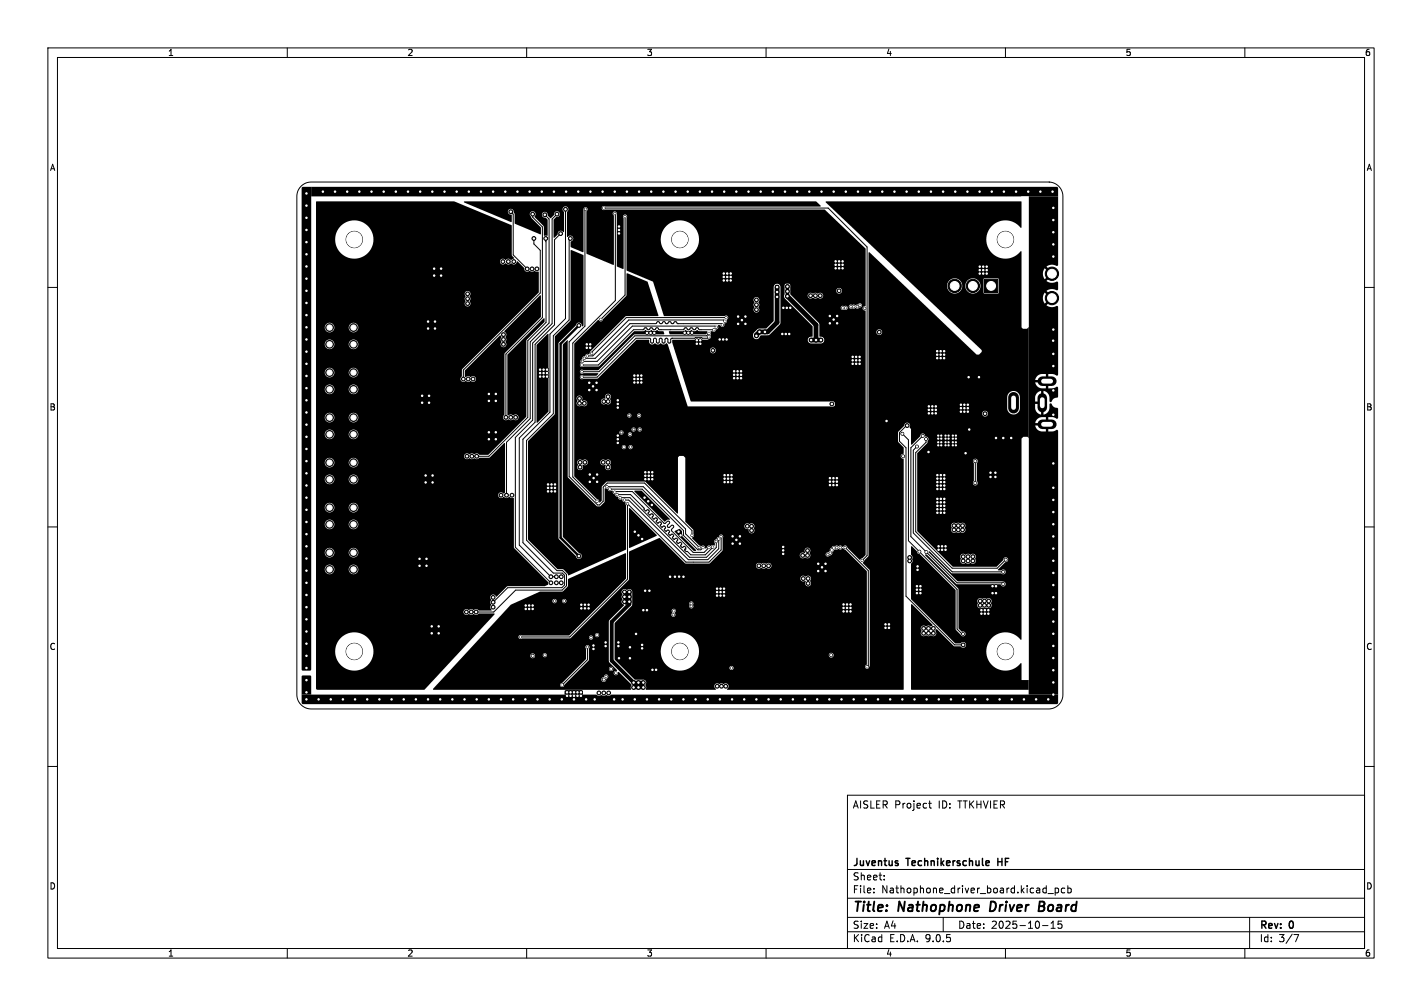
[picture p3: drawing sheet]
<svg xmlns="http://www.w3.org/2000/svg" width="297mm" height="210mm" viewBox="0 0 297 210" stroke-linecap="round" stroke-linejoin="round" font-family="sans-serif">
<defs><g id="words">
<g font-size="2.8">
<text x="178" y="190.9">Title:</text>
<text x="187.7" y="190.9">Nathophone</text>
<text x="207.6" y="190.9">Driver</text>
<text x="218.6" y="190.9">Board</text>
</g>
<g font-size="2.1">
<text x="178" y="169">AISLER Project</text>
<text x="196" y="169">ID:</text>
<text x="200.2" y="169">TTKHVIER</text>
<text x="178" y="184">Sheet:</text>
<text x="178" y="181.2">Juventus</text>
<text x="189.5" y="181.2">Technikerschule</text>
<text x="209.1" y="181.2">HF</text>
<text x="178" y="186.7">File:</text>
<text x="184.1" y="186.7">Nathophone_driver_board.kicad_pcb</text>
<text x="178" y="196.9">KiCad</text>
<text x="178" y="194.1">Size:</text>
<text x="184.7" y="194.1">A4</text>
<text x="185.7" y="196.9">E.D.A.</text>
<text x="193.3" y="196.9">9.0.5</text>
<text x="200" y="194.1">Date:</text>
<text x="207" y="194.1">2025-10-15</text>
<text x="263" y="194.3">Rev:</text>
<text x="263" y="196.9">Id:</text>
<text x="267.1" y="196.9">3/7</text>
<text x="269.4" y="194.3">0</text>
</g>
<g font-size="1.8">
<text x="35" y="11.9">1</text>
<text x="85" y="11.9">2</text>
<text x="135" y="11.9">3</text>
<text x="185" y="11.9">4</text>
<text x="235" y="11.9">5</text>
<text x="285" y="11.9">6</text>
<text x="10.3" y="35.9">A</text>
<text x="285.4" y="35.9">A</text>
<text x="10.3" y="85.9">B</text>
<text x="285.3" y="85.9">B</text>
<text x="10.3" y="135.9">C</text>
<text x="285.3" y="135.9">C</text>
<text x="10.3" y="185.9">D</text>
<text x="285.3" y="185.9">D</text>
<text x="35" y="199.9">1</text>
<text x="85" y="199.9">2</text>
<text x="135" y="199.9">3</text>
<text x="185" y="199.9">4</text>
<text x="235" y="199.9">5</text>
<text x="285" y="199.9">6</text>
</g>
</g></defs>
<g fill="none" stroke="#000" stroke-width=".21">
<path d="M10 10h277v190h-277zM12 12h273v186h-273zM60 10v2M110 10v2M160 10v2M210 10v2M260 10v2M62.9 38.9a3 3 0 0 1 2.1-.9h154a3 3 0 0 1 3 3v104a3 3 0 0 1-3 3h-154a3 3 0 0 1-3-3v-104a3 3 0 0 1 .9-2.1zM106.7 44.2l.5 .5v8.5l2.9 2.9M111.3 44.7v.6l2 2.1v18.9l-7.6 7.6v13.2M111.5 49.8v1.1l1.3 1.4v8.9l-16 16v1.9M113.8 44.8l.9 .9v21.7l-4 4v16l-4.9 4.9v11.1"/>
<path d="M114 49.8v17.5l-3.8 3.8v16l-8.1 8.2h-3.5M116.3 44.7l-1 1v21.9l-4 4v16.1l-3.7 3.6v22.9l7.3 7.3M117.1 48.8l-1.3 1.2v17.8l-4 4.1v16.2l-3.3 3.3v22.4l6.6 6.6h1.1M118.1 43.7v22.8l-3.2 3.2v16.4l-5.7 5.6v21.6l6.4 6.3h1.9l.4 .5v2l-.6 .6h-11.3l-3 3M119.1 49.8l-.2 .2v16.8l-3.3 3.3v16.3l-5.6 5.5v20.9l6.3 6.3h1.2l.8 .8v2.4l-.9 .9h-9.7l-4.6 4.6h-4.7M122.3 43.7l-.1 .1v24.3l-3.3 3.3v28.1l5.9 5.9h.4l.8-.8v-2.9l.8-.9h7.8l9.9 9.9v1.1M126.1 43.4h46.9l8.1 8.2v64.4l-1 1M128.4 44.6l.1 .1v18l-8.9 8.9v28l5.1 5M130.6 45.2v16.4l-5.1 5.1M10 60h2M148 70.3l-.2 .3-2.5-.2-.2 .2h-4.8l-.2 .2v.7l-.2 .1-.4-.1v-.7l-.2-.2-.4 .1v.7l-.2 .2-.4-.1-.1-.9-.5 .1v.8l-.4 .1-.2-.1v-.8l-.4-.1-.2 .2v.7l-.4 .1-.2-.1v-.7l-.2-.2h-2.9l-8.1 8.1h-3.2M148.1 69.6l-.5 .5h-15l-7.5 7.5h-3.6"/>
<path d="M149.1 68.8h-3l-.4-.4-.3 .1-.3 .3h-.3l-.3-.4-.3 .1-.3 .3h-.3l-.3-.4-.3 .1-.3 .3h-5l-.4-.4-.3 .1-.2 .3h-.4l-.3-.4-.3 .1-.2 .3h-.3l-.4-.4-.3 .1-.2 .3h-2.1l-7.3 7.4h-3.5M149.6 68.3l-.2-.2h-17.3l-7.4 7.3h-3M150.9 67.8l-.3-.2h-9.1l-.3-.4h-.4l-.2 .4-.4-.1-.2-.3h-.4l-.2 .4-.4-.1-.2-.3h-.4l-.2 .3-.3 .1-.3-.4h-.4l-.2 .4h-5.4l-7.3 7.2h-2.3M151.4 67.1l-.3-.3h-19.8l-7.5 7.5h-1.1M151.7 66.3h-20.9l-7.2 7.2v.3M285 60h2M188.5 90.6l1.2 1.2v21.1l10.2 10.1v8.3l1 1h.3M189.5 88.8l-1.6 1.5v1.8l1.3 1.4v31l10.2 10.1h1.8M191.5 93.2l-.7 .8v17.3l8.1 8.1h10.6M192.7 91l-2.5 2.5v18.5l9.7 9.7h9.4l.2 .2M193.4 91.7v.6l-2.1 2.2v16.5l7.6 7.6h9.4l1.8-1.8M203.7 96.3v4.5"/>
<path d="M10 110h2M126.7 101.6h7.7l8.8 8.8v1l2.8 2.9M127.4 102.1h6.7l8.6 8.6v1.1l3.1 3h.6l.4-.5M128.4 102.7l.1-.1h3.6l6.6 6.6h.3l.5-.4 .3 .1 .1 .3-.5 .5v.3l.4 .1 .5-.4h.3l.1 .3-.5 .5 .1 .3 4.5 4.5h2.3l1-1M128.9 103.3h2.8l2.8 2.8v.2l.3 .3 .5-.2 .3 .2v.2l-.3 .3 .4 .4 .4-.3 .3 .3-.2 .6 .4 .3 .3-.3h.2l.2 .3-.2 .5 .3 .3 .3-.2h.2l.3 .3-.3 .5 .4 .3 .3-.3h.2l.2 .3-.2 .5 .3 .3 .3-.2h.2l.3 .3-.3 .4 .4 .4 .3-.3h.2l.2 .3-.2 .5 .3 .3 .3-.2h.2l.3 .3-.3 .4 .4 .4 .5-.3 .2 .3-.2 .5 .3 .3 .5-.2 .3 .3-.3 .4 .3 .3h.3l.7 .7h3l1.5-1.6M129.5 103.9h2.1l12.4 12.4h3.6l2-2v-1.3M130.4 104.4h.9l12.5 12.4h4l2.3-2.2v-2.1M143.1 114.6h.1M150.6 112v2.8l-2.5 2.5h-4.8l-12.2-12.1v15.7l-12.1 12.1h-10.3M176.5 114.3l4.9 4.8v19.8l-.3 .3M285 110h2M122.7 135.1v2.6l-5.3 5.3"/>
<path d="M10 160h2M177 166h108v32h-108zM194 167.7h.5M194.2 167.2v1.3l.3 .2M285 160h2M60 198v2M110 198v2M160 198v2M177 194.5h108M177 191.5h108M177 187.5h108M177 181.5h108"/>
<path d="M182.5 186.3v.1M182.5 185.5v.1M184.7 183.6v.1M184.7 182.8v.1M197 191.5v3M210 198v2M217.7 193.2h1.2M218.9 186.5h1.1M219.5 193.8h.9M219.5 192.7l.5-.4v1.5M220.4 185.4v1.5M220.4 185.5l.4-.1 .3 .3-.1 .6h-.6"/>
<path d="M221.7 192.3h-.7v.7l.2-.1h.5l.1 .3-.1 .5-.2 .1-.5-.1M222.4 185.5l-.4-.1-.3 .3 .1 .6h.6M223 185.5l.5-.1 .2 .3-.1 .6h-.6M223 184.9v1.5M260 198v2M261 191.5v6.5M270.2 195.1h1l-.6 1.5"/>
<circle cx="74" cy="50" r="1.7"/>
<circle cx="142" cy="50" r="1.7"/>
<circle cx="210" cy="50" r="1.7"/>
<circle cx="74" cy="136" r="1.7"/>
<circle cx="142" cy="136" r="1.7"/>
<circle cx="210" cy="136" r="1.7"/>
</g>
<path d="M207 188.2l-.3 2h.5M217.1 189.2h.6M217.7 189.2l.3 .1M217.8 188.2h-.6l-.3 2 1-.1M217.9 189.1l-.2 .1" fill="none" stroke="#000" stroke-width=".4"/>
<path d="M206.6 179.8v.2l-.7 .2M208.4 179.2v1.5M208.4 179.9h.9" fill="none" stroke="#000" stroke-width=".3"/>
<g fill="#000" stroke="#000" stroke-width=".21">
<path d="M205.6 58.3h2.8v2.8h-2.8z"/>
<circle cx="64" cy="50.5" r=".3"/>
<circle cx="64" cy="53.1" r=".3"/>
<circle cx="64" cy="45.5" r=".3"/>
<circle cx="64" cy="55.6" r=".3"/>
<circle cx="64" cy="48" r=".3"/>
<circle cx="64" cy="58.2" r=".3"/>
<circle cx="64" cy="42.9" r=".3"/>
<circle cx="64" cy="40.4" r=".3"/>
<circle cx="67.4" cy="40" r=".3"/>
<circle cx="70" cy="40" r=".3"/>
<circle cx="72.5" cy="40" r=".3"/>
<circle cx="75.1" cy="40" r=".3"/>
<circle cx="77.6" cy="40" r=".3"/>
<circle cx="80.1" cy="40" r=".3"/>
<circle cx="82.7" cy="40" r=".3"/>
<circle cx="85.2" cy="40" r=".3"/>
<circle cx="87.8" cy="40" r=".3"/>
<circle cx="90.3" cy="40" r=".3"/>
<circle cx="90.7" cy="56.1" r=".3"/>
<circle cx="90.7" cy="57.5" r=".3"/>
<circle cx="92.1" cy="56.1" r=".3"/>
<circle cx="92.1" cy="57.5" r=".3"/>
<circle cx="92.8" cy="40" r=".3"/>
<circle cx="95.4" cy="40" r=".3"/>
<circle cx="97.9" cy="40" r=".3"/>
<circle cx="100.5" cy="40" r=".3"/>
<circle cx="103" cy="40" r=".3"/>
<circle cx="105" cy="54.6" r=".4"/>
<circle cx="105.5" cy="40" r=".3"/>
<circle cx="106.2" cy="54.6" r=".4"/>
<circle cx="106.7" cy="44.2" r=".4"/>
<circle cx="107.3" cy="54.6" r=".4"/>
<circle cx="108.1" cy="40" r=".3"/>
<circle cx="110.1" cy="56.1" r=".4"/>
<circle cx="110.6" cy="40" r=".3"/>
<circle cx="111.1" cy="56.1" r=".4"/>
<circle cx="111.3" cy="44.7" r=".4"/>
<circle cx="111.5" cy="49.8" r=".4"/>
<circle cx="112.1" cy="56.1" r=".4"/>
<circle cx="113.2" cy="40" r=".3"/>
<circle cx="113.8" cy="44.8" r=".4"/>
<circle cx="114" cy="49.8" r=".4"/>
<circle cx="115.7" cy="40" r=".3"/>
<circle cx="116.3" cy="44.7" r=".4"/>
<circle cx="117.1" cy="48.8" r=".4"/>
<circle cx="118.1" cy="43.7" r=".4"/>
<circle cx="118.2" cy="40" r=".3"/>
<circle cx="119.1" cy="49.8" r=".4"/>
<circle cx="120.8" cy="40" r=".3"/>
<circle cx="122.3" cy="43.7" r=".23"/>
<circle cx="123.3" cy="40" r=".3"/>
<circle cx="125.9" cy="40" r=".3"/>
<circle cx="126.1" cy="43.4" r=".23"/>
<circle cx="128.4" cy="44.6" r=".23"/>
<circle cx="128.4" cy="40" r=".3"/>
<circle cx="129.3" cy="48.7" r=".3"/>
<circle cx="129.3" cy="47.3" r=".3"/>
<circle cx="129.3" cy="48" r=".3"/>
<circle cx="130.6" cy="45.2" r=".23"/>
<circle cx="130.9" cy="40" r=".3"/>
<circle cx="133.5" cy="40" r=".3"/>
<circle cx="136" cy="40" r=".3"/>
<circle cx="138.6" cy="40" r=".3"/>
<circle cx="141.1" cy="40" r=".3"/>
<circle cx="143.6" cy="40" r=".3"/>
<circle cx="146.2" cy="40" r=".3"/>
<circle cx="148.7" cy="40" r=".3"/>
<circle cx="151.2" cy="57.8" r=".3"/>
<circle cx="151.2" cy="57.1" r=".3"/>
<circle cx="151.2" cy="58.5" r=".3"/>
<circle cx="151.3" cy="40" r=".3"/>
<circle cx="151.9" cy="57.8" r=".3"/>
<circle cx="151.9" cy="57.1" r=".3"/>
<circle cx="151.9" cy="58.5" r=".3"/>
<circle cx="152.6" cy="57.8" r=".3"/>
<circle cx="152.6" cy="57.1" r=".3"/>
<circle cx="152.6" cy="58.5" r=".3"/>
<circle cx="153.8" cy="40" r=".3"/>
<circle cx="156.3" cy="40" r=".3"/>
<circle cx="158.9" cy="40" r=".3"/>
<circle cx="161.4" cy="40" r=".3"/>
<circle cx="162.3" cy="59.9" r=".4"/>
<circle cx="164" cy="40" r=".3"/>
<circle cx="164.5" cy="59.8" r=".4"/>
<circle cx="166.5" cy="40" r=".3"/>
<circle cx="169" cy="40" r=".3"/>
<circle cx="171.6" cy="40" r=".3"/>
<circle cx="174.1" cy="40" r=".3"/>
<circle cx="174.5" cy="55.3" r=".3"/>
<circle cx="174.5" cy="54.6" r=".3"/>
<circle cx="174.5" cy="56" r=".3"/>
<circle cx="175.3" cy="55.3" r=".3"/>
<circle cx="175.3" cy="54.6" r=".3"/>
<circle cx="175.3" cy="56" r=".3"/>
<circle cx="176" cy="55.3" r=".3"/>
<circle cx="176" cy="54.6" r=".3"/>
<circle cx="176" cy="56" r=".3"/>
<circle cx="176.7" cy="40" r=".3"/>
<circle cx="179.2" cy="40" r=".3"/>
<circle cx="181.7" cy="40" r=".3"/>
<circle cx="184.3" cy="40" r=".3"/>
<circle cx="186.8" cy="40" r=".3"/>
<circle cx="189.4" cy="40" r=".3"/>
<circle cx="191.9" cy="40" r=".3"/>
<circle cx="194.4" cy="40" r=".3"/>
<circle cx="197" cy="40" r=".3"/>
<circle cx="199.4" cy="59.7" r="1.39"/>
<circle cx="199.5" cy="40" r=".3"/>
<circle cx="202.1" cy="40" r=".3"/>
<circle cx="203.2" cy="59.7" r="1.39"/>
<circle cx="204.6" cy="40" r=".3"/>
<circle cx="204.6" cy="57.1" r=".3"/>
<circle cx="204.6" cy="55.7" r=".3"/>
<circle cx="204.6" cy="56.4" r=".3"/>
<circle cx="205.4" cy="55.7" r=".3"/>
<circle cx="205.4" cy="57.1" r=".3"/>
<circle cx="205.4" cy="56.4" r=".3"/>
<circle cx="206.1" cy="57.1" r=".3"/>
<circle cx="206.1" cy="55.7" r=".3"/>
<circle cx="206.1" cy="56.4" r=".3"/>
<circle cx="207.1" cy="40" r=".3"/>
<circle cx="209.7" cy="40" r=".3"/>
<circle cx="212.2" cy="40" r=".3"/>
<circle cx="214.8" cy="40" r=".3"/>
<circle cx="217.3" cy="40" r=".3"/>
<circle cx="219.7" cy="57.1" r="1.39"/>
<circle cx="219.8" cy="40" r=".3"/>
<circle cx="220" cy="48.5" r=".3"/>
<circle cx="220" cy="45.9" r=".3"/>
<circle cx="220" cy="53.6" r=".3"/>
<circle cx="220" cy="51" r=".3"/>
<circle cx="220" cy="43.4" r=".3"/>
<circle cx="64" cy="75.9" r=".3"/>
<circle cx="64" cy="73.4" r=".3"/>
<circle cx="64" cy="70.9" r=".3"/>
<circle cx="64" cy="65.8" r=".3"/>
<circle cx="64" cy="60.7" r=".3"/>
<circle cx="64" cy="63.2" r=".3"/>
<circle cx="64" cy="78.5" r=".3"/>
<circle cx="64" cy="68.3" r=".3"/>
<circle cx="68.8" cy="71.9" r=".8"/>
<circle cx="68.8" cy="77.8" r=".8"/>
<circle cx="68.8" cy="68.4" r=".8"/>
<circle cx="73.8" cy="71.9" r=".8"/>
<circle cx="73.8" cy="77.8" r=".8"/>
<circle cx="73.8" cy="68.4" r=".8"/>
<circle cx="89.4" cy="67.1" r=".3"/>
<circle cx="89.4" cy="68.6" r=".3"/>
<circle cx="90.9" cy="67.1" r=".3"/>
<circle cx="90.9" cy="68.6" r=".3"/>
<circle cx="96.8" cy="79.1" r=".4"/>
<circle cx="97.7" cy="62.4" r=".4"/>
<circle cx="97.7" cy="61.3" r=".4"/>
<circle cx="97.7" cy="63.4" r=".4"/>
<circle cx="97.8" cy="79.1" r=".4"/>
<circle cx="98.8" cy="79.1" r=".4"/>
<circle cx="105.2" cy="71.9" r=".4"/>
<circle cx="105.2" cy="69.9" r=".4"/>
<circle cx="105.2" cy="70.9" r=".4"/>
<circle cx="112.8" cy="77.9" r=".3"/>
<circle cx="112.8" cy="77.2" r=".3"/>
<circle cx="112.8" cy="78.6" r=".3"/>
<circle cx="113.5" cy="77.9" r=".3"/>
<circle cx="113.5" cy="77.2" r=".3"/>
<circle cx="113.5" cy="78.6" r=".3"/>
<circle cx="114.3" cy="77.9" r=".3"/>
<circle cx="114.3" cy="77.2" r=".3"/>
<circle cx="114.3" cy="78.6" r=".3"/>
<circle cx="120.9" cy="67.9" r=".4"/>
<circle cx="121.5" cy="77.6" r=".23"/>
<circle cx="121.5" cy="78.7" r=".23"/>
<circle cx="121.5" cy="76.2" r=".23"/>
<circle cx="121.7" cy="75.4" r=".23"/>
<circle cx="122" cy="74.8" r=".23"/>
<circle cx="122.6" cy="72.6" r=".3"/>
<circle cx="122.6" cy="71.9" r=".3"/>
<circle cx="122.7" cy="74.3" r=".23"/>
<circle cx="123.1" cy="79.9" r=".3"/>
<circle cx="123.3" cy="72.6" r=".3"/>
<circle cx="123.3" cy="71.9" r=".3"/>
<circle cx="123.6" cy="73.8" r=".23"/>
<circle cx="124.6" cy="79.9" r=".3"/>
<circle cx="125.5" cy="66.7" r=".23"/>
<circle cx="132.5" cy="78.4" r=".3"/>
<circle cx="132.5" cy="79.8" r=".3"/>
<circle cx="132.5" cy="79.1" r=".3"/>
<circle cx="133.2" cy="79.8" r=".3"/>
<circle cx="133.2" cy="78.4" r=".3"/>
<circle cx="133.2" cy="79.1" r=".3"/>
<circle cx="133.9" cy="78.4" r=".3"/>
<circle cx="133.9" cy="79.8" r=".3"/>
<circle cx="133.9" cy="79.1" r=".3"/>
<circle cx="135.1" cy="69.5" r=".3"/>
<circle cx="135.9" cy="69.5" r=".3"/>
<circle cx="136.7" cy="69.5" r=".3"/>
<circle cx="143" cy="69.5" r=".3"/>
<circle cx="143.8" cy="69.5" r=".3"/>
<circle cx="144.5" cy="69.5" r=".3"/>
<circle cx="145.5" cy="71" r=".3"/>
<circle cx="145.5" cy="71.8" r=".3"/>
<circle cx="146.3" cy="71" r=".3"/>
<circle cx="146.3" cy="71.8" r=".3"/>
<circle cx="148" cy="70.3" r=".23"/>
<circle cx="148.1" cy="69.6" r=".23"/>
<circle cx="148.9" cy="73.2" r=".4"/>
<circle cx="149.1" cy="68.8" r=".23"/>
<circle cx="149.6" cy="68.3" r=".23"/>
<circle cx="150.3" cy="70.9" r=".3"/>
<circle cx="150.9" cy="67.8" r=".23"/>
<circle cx="151" cy="70.9" r=".3"/>
<circle cx="151.4" cy="67.1" r=".23"/>
<circle cx="151.7" cy="66.3" r=".23"/>
<circle cx="151.8" cy="70.9" r=".3"/>
<circle cx="153.3" cy="79" r=".3"/>
<circle cx="153.3" cy="77.5" r=".3"/>
<circle cx="153.3" cy="78.2" r=".3"/>
<circle cx="154.1" cy="79" r=".3"/>
<circle cx="154.1" cy="77.5" r=".3"/>
<circle cx="154.1" cy="78.2" r=".3"/>
<circle cx="154.2" cy="66.1" r=".3"/>
<circle cx="154.2" cy="67.6" r=".3"/>
<circle cx="154.8" cy="79" r=".3"/>
<circle cx="154.8" cy="77.5" r=".3"/>
<circle cx="154.8" cy="78.2" r=".3"/>
<circle cx="155" cy="66.8" r=".3"/>
<circle cx="155.7" cy="67.6" r=".3"/>
<circle cx="155.7" cy="66.1" r=".3"/>
<circle cx="158" cy="70.1" r=".4"/>
<circle cx="158" cy="62.6" r=".4"/>
<circle cx="158" cy="64.6" r=".4"/>
<circle cx="158" cy="63.6" r=".4"/>
<circle cx="158.6" cy="69.3" r=".4"/>
<circle cx="159.8" cy="69.3" r=".4"/>
<circle cx="162.3" cy="62" r=".4"/>
<circle cx="162.3" cy="61" r=".4"/>
<circle cx="163.4" cy="69.7" r=".3"/>
<circle cx="163.6" cy="64.3" r=".3"/>
<circle cx="164.1" cy="69.7" r=".3"/>
<circle cx="164.3" cy="64.3" r=".3"/>
<circle cx="164.5" cy="61.8" r=".4"/>
<circle cx="164.5" cy="60.8" r=".4"/>
<circle cx="164.8" cy="69.7" r=".3"/>
<circle cx="165.1" cy="64.3" r=".3"/>
<circle cx="169.3" cy="61.7" r=".4"/>
<circle cx="169.4" cy="71" r=".4"/>
<circle cx="170.3" cy="61.7" r=".4"/>
<circle cx="170.4" cy="71" r=".4"/>
<circle cx="171.3" cy="61.7" r=".4"/>
<circle cx="171.4" cy="71" r=".4"/>
<circle cx="173.3" cy="66" r=".3"/>
<circle cx="173.3" cy="67.5" r=".3"/>
<circle cx="174.1" cy="66.7" r=".3"/>
<circle cx="174.8" cy="66" r=".3"/>
<circle cx="174.8" cy="67.5" r=".3"/>
<circle cx="175.3" cy="60.7" r=".4"/>
<circle cx="176" cy="64.3" r=".23"/>
<circle cx="176.6" cy="64.3" r=".23"/>
<circle cx="177.7" cy="64" r=".23"/>
<circle cx="178.1" cy="75.2" r=".3"/>
<circle cx="178.1" cy="74.5" r=".3"/>
<circle cx="178.1" cy="75.9" r=".3"/>
<circle cx="178.3" cy="64" r=".23"/>
<circle cx="178.8" cy="75.2" r=".3"/>
<circle cx="178.8" cy="74.5" r=".3"/>
<circle cx="178.8" cy="75.9" r=".3"/>
<circle cx="179.1" cy="64" r=".23"/>
<circle cx="179.5" cy="75.2" r=".3"/>
<circle cx="179.5" cy="74.5" r=".3"/>
<circle cx="179.5" cy="75.9" r=".3"/>
<circle cx="179.6" cy="63.7" r=".22"/>
<circle cx="180.6" cy="64.4" r=".22"/>
<circle cx="183.6" cy="69.3" r=".4"/>
<circle cx="195.7" cy="74.8" r=".3"/>
<circle cx="195.7" cy="73.3" r=".3"/>
<circle cx="195.7" cy="74" r=".3"/>
<circle cx="196.5" cy="73.3" r=".3"/>
<circle cx="196.5" cy="74.8" r=".3"/>
<circle cx="196.5" cy="74" r=".3"/>
<circle cx="197.2" cy="73.3" r=".3"/>
<circle cx="197.2" cy="74.8" r=".3"/>
<circle cx="197.2" cy="74" r=".3"/>
<circle cx="202.3" cy="78.7" r=".3"/>
<circle cx="204.5" cy="78.7" r=".3"/>
<circle cx="219.7" cy="62.2" r="1.39"/>
<circle cx="220" cy="71.1" r=".3"/>
<circle cx="220" cy="76.4" r=".3"/>
<circle cx="220" cy="68.8" r=".3"/>
<circle cx="220" cy="73.9" r=".3"/>
<circle cx="64" cy="86.1" r=".3"/>
<circle cx="64" cy="91.2" r=".3"/>
<circle cx="64" cy="93.7" r=".3"/>
<circle cx="64" cy="83.6" r=".3"/>
<circle cx="64" cy="96.3" r=".3"/>
<circle cx="64" cy="98.8" r=".3"/>
<circle cx="64" cy="81" r=".3"/>
<circle cx="64" cy="88.6" r=".3"/>
<circle cx="68.8" cy="81.3" r=".8"/>
<circle cx="68.8" cy="90.7" r=".8"/>
<circle cx="68.8" cy="96.6" r=".8"/>
<circle cx="68.8" cy="87.2" r=".8"/>
<circle cx="73.8" cy="81.3" r=".8"/>
<circle cx="73.8" cy="90.7" r=".8"/>
<circle cx="73.8" cy="96.6" r=".8"/>
<circle cx="73.8" cy="87.2" r=".8"/>
<circle cx="88.2" cy="82.6" r=".3"/>
<circle cx="88.2" cy="84.1" r=".3"/>
<circle cx="88.9" cy="99.3" r=".3"/>
<circle cx="89.6" cy="82.6" r=".3"/>
<circle cx="89.6" cy="84.1" r=".3"/>
<circle cx="90.4" cy="99.3" r=".3"/>
<circle cx="97.5" cy="95.3" r=".4"/>
<circle cx="98.6" cy="95.3" r=".4"/>
<circle cx="99.6" cy="95.3" r=".4"/>
<circle cx="102.1" cy="82.2" r=".3"/>
<circle cx="102.1" cy="90.2" r=".3"/>
<circle cx="102.1" cy="91.7" r=".3"/>
<circle cx="102.1" cy="83.7" r=".3"/>
<circle cx="103.6" cy="90.2" r=".3"/>
<circle cx="103.6" cy="82.2" r=".3"/>
<circle cx="103.6" cy="83.7" r=".3"/>
<circle cx="103.6" cy="91.7" r=".3"/>
<circle cx="105.7" cy="87.1" r=".4"/>
<circle cx="106.7" cy="87.1" r=".4"/>
<circle cx="107.7" cy="87.1" r=".4"/>
<circle cx="121" cy="84.2" r=".4"/>
<circle cx="121" cy="83.2" r=".4"/>
<circle cx="121.2" cy="96.5" r=".4"/>
<circle cx="121.2" cy="97.5" r=".4"/>
<circle cx="122" cy="84.2" r=".4"/>
<circle cx="122.2" cy="96.5" r=".4"/>
<circle cx="123.1" cy="81.4" r=".3"/>
<circle cx="123.2" cy="99.1" r=".3"/>
<circle cx="123.9" cy="80.7" r=".3"/>
<circle cx="124" cy="99.8" r=".3"/>
<circle cx="124.6" cy="81.4" r=".3"/>
<circle cx="124.7" cy="99.1" r=".3"/>
<circle cx="126" cy="96.5" r=".4"/>
<circle cx="126.1" cy="83.8" r=".4"/>
<circle cx="127" cy="96.5" r=".4"/>
<circle cx="127" cy="97.5" r=".4"/>
<circle cx="127" cy="83.8" r=".4"/>
<circle cx="127" cy="82.8" r=".4"/>
<circle cx="129" cy="90.9" r=".3"/>
<circle cx="129" cy="92.5" r=".3"/>
<circle cx="129" cy="91.7" r=".3"/>
<circle cx="129" cy="85.1" r=".3"/>
<circle cx="129" cy="83.6" r=".3"/>
<circle cx="129" cy="84.3" r=".3"/>
<circle cx="129.8" cy="90.3" r=".22"/>
<circle cx="130.3" cy="93.3" r=".23"/>
<circle cx="131.4" cy="86.7" r=".23"/>
<circle cx="131.6" cy="90.7" r=".23"/>
<circle cx="131.7" cy="93.3" r=".23"/>
<circle cx="132.3" cy="89.7" r=".23"/>
<circle cx="133.5" cy="86.7" r=".23"/>
<circle cx="133.6" cy="89.7" r=".23"/>
<circle cx="134.8" cy="98.6" r=".3"/>
<circle cx="134.8" cy="99.3" r=".3"/>
<circle cx="135.5" cy="98.6" r=".3"/>
<circle cx="135.5" cy="99.3" r=".3"/>
<circle cx="136.2" cy="98.6" r=".3"/>
<circle cx="136.2" cy="99.3" r=".3"/>
<circle cx="151.3" cy="99.9" r=".3"/>
<circle cx="151.3" cy="99.2" r=".3"/>
<circle cx="152.1" cy="99.9" r=".3"/>
<circle cx="152.1" cy="99.2" r=".3"/>
<circle cx="152.8" cy="99.9" r=".3"/>
<circle cx="152.8" cy="99.2" r=".3"/>
<circle cx="173.3" cy="99.8" r=".3"/>
<circle cx="173.7" cy="84.3" r=".4"/>
<circle cx="174.1" cy="99.8" r=".3"/>
<circle cx="174.8" cy="99.8" r=".3"/>
<circle cx="185.2" cy="87.9" r=".3"/>
<circle cx="188.5" cy="90.6" r=".3"/>
<circle cx="188.6" cy="95.3" r=".3"/>
<circle cx="189.5" cy="88.8" r=".4"/>
<circle cx="191.5" cy="93.2" r=".3"/>
<circle cx="192.7" cy="91" r=".3"/>
<circle cx="193.4" cy="91.7" r=".3"/>
<circle cx="193.9" cy="94.4" r=".3"/>
<circle cx="194" cy="85.6" r=".3"/>
<circle cx="194" cy="86.3" r=".3"/>
<circle cx="194" cy="84.8" r=".3"/>
<circle cx="194.7" cy="85.6" r=".3"/>
<circle cx="194.7" cy="86.3" r=".3"/>
<circle cx="194.7" cy="84.8" r=".3"/>
<circle cx="195.5" cy="85.6" r=".3"/>
<circle cx="195.5" cy="86.3" r=".3"/>
<circle cx="195.5" cy="84.8" r=".3"/>
<circle cx="195.8" cy="99.9" r=".3"/>
<circle cx="195.8" cy="99.2" r=".3"/>
<circle cx="196" cy="91.6" r=".25"/>
<circle cx="196" cy="92.3" r=".25"/>
<circle cx="196" cy="90.9" r=".25"/>
<circle cx="196" cy="93" r=".25"/>
<circle cx="196.5" cy="99.9" r=".3"/>
<circle cx="196.5" cy="99.2" r=".3"/>
<circle cx="196.6" cy="92.3" r=".25"/>
<circle cx="196.6" cy="93" r=".25"/>
<circle cx="196.6" cy="90.9" r=".25"/>
<circle cx="196.6" cy="91.6" r=".25"/>
<circle cx="197.2" cy="99.9" r=".3"/>
<circle cx="197.2" cy="99.2" r=".3"/>
<circle cx="197.5" cy="93" r=".25"/>
<circle cx="197.5" cy="91.6" r=".25"/>
<circle cx="197.5" cy="92.3" r=".25"/>
<circle cx="197.5" cy="90.9" r=".25"/>
<circle cx="198.1" cy="90.9" r=".25"/>
<circle cx="198.1" cy="91.6" r=".25"/>
<circle cx="198.1" cy="93" r=".25"/>
<circle cx="198.1" cy="92.3" r=".25"/>
<circle cx="199" cy="92.3" r=".25"/>
<circle cx="199" cy="91.6" r=".25"/>
<circle cx="199" cy="90.9" r=".25"/>
<circle cx="199" cy="93" r=".25"/>
<circle cx="199.6" cy="93" r=".25"/>
<circle cx="199.6" cy="90.9" r=".25"/>
<circle cx="199.6" cy="92.3" r=".25"/>
<circle cx="199.6" cy="91.6" r=".25"/>
<circle cx="200.7" cy="84.5" r=".3"/>
<circle cx="200.7" cy="85.9" r=".3"/>
<circle cx="200.7" cy="85.2" r=".3"/>
<circle cx="201.4" cy="85.9" r=".3"/>
<circle cx="201.4" cy="84.5" r=".3"/>
<circle cx="201.4" cy="85.2" r=".3"/>
<circle cx="201.7" cy="94.6" r=".3"/>
<circle cx="202.1" cy="85.9" r=".3"/>
<circle cx="202.1" cy="84.5" r=".3"/>
<circle cx="202.1" cy="85.2" r=".3"/>
<circle cx="202.4" cy="89.7" r=".3"/>
<circle cx="203.7" cy="96.3" r=".3"/>
<circle cx="205.7" cy="86.4" r=".4"/>
<circle cx="206.9" cy="99.6" r=".3"/>
<circle cx="206.9" cy="98.7" r=".3"/>
<circle cx="207.9" cy="99.6" r=".3"/>
<circle cx="207.9" cy="98.7" r=".3"/>
<circle cx="208" cy="91.4" r=".3"/>
<circle cx="209.6" cy="91.4" r=".3"/>
<circle cx="211.2" cy="91.4" r=".3"/>
<circle cx="220" cy="96.7" r=".3"/>
<circle cx="220" cy="86.6" r=".3"/>
<circle cx="220" cy="81.5" r=".3"/>
<circle cx="64" cy="103.9" r=".3"/>
<circle cx="64" cy="109" r=".3"/>
<circle cx="64" cy="101.3" r=".3"/>
<circle cx="64" cy="106.4" r=".3"/>
<circle cx="64" cy="111.5" r=".3"/>
<circle cx="64" cy="114" r=".3"/>
<circle cx="64" cy="116.6" r=".3"/>
<circle cx="64" cy="119.1" r=".3"/>
<circle cx="68.8" cy="118.9" r=".8"/>
<circle cx="68.8" cy="100.1" r=".8"/>
<circle cx="68.8" cy="109.5" r=".8"/>
<circle cx="68.8" cy="115.4" r=".8"/>
<circle cx="68.8" cy="106" r=".8"/>
<circle cx="73.8" cy="100.1" r=".8"/>
<circle cx="73.8" cy="118.9" r=".8"/>
<circle cx="73.8" cy="109.5" r=".8"/>
<circle cx="73.8" cy="115.4" r=".8"/>
<circle cx="73.8" cy="106" r=".8"/>
<circle cx="87.6" cy="116.7" r=".3"/>
<circle cx="87.6" cy="118.1" r=".3"/>
<circle cx="88.9" cy="100.7" r=".3"/>
<circle cx="89.1" cy="116.7" r=".3"/>
<circle cx="89.1" cy="118.1" r=".3"/>
<circle cx="90.4" cy="100.7" r=".3"/>
<circle cx="104.6" cy="103.4" r=".4"/>
<circle cx="105.8" cy="103.4" r=".4"/>
<circle cx="106.9" cy="103.4" r=".4"/>
<circle cx="114.5" cy="102.6" r=".3"/>
<circle cx="114.5" cy="101.1" r=".3"/>
<circle cx="114.5" cy="101.9" r=".3"/>
<circle cx="115.2" cy="102.6" r=".3"/>
<circle cx="115.2" cy="101.1" r=".3"/>
<circle cx="115.2" cy="101.9" r=".3"/>
<circle cx="115.9" cy="102.6" r=".3"/>
<circle cx="115.9" cy="101.1" r=".3"/>
<circle cx="115.9" cy="101.9" r=".3"/>
<circle cx="120.9" cy="116.1" r=".4"/>
<circle cx="123.2" cy="100.6" r=".3"/>
<circle cx="124.7" cy="104.6" r=".23"/>
<circle cx="124.7" cy="100.6" r=".3"/>
<circle cx="126.7" cy="101.6" r=".23"/>
<circle cx="127.4" cy="102.1" r=".23"/>
<circle cx="128.4" cy="102.7" r=".23"/>
<circle cx="128.9" cy="103.3" r=".23"/>
<circle cx="129.5" cy="103.9" r=".23"/>
<circle cx="130.4" cy="104.4" r=".23"/>
<circle cx="131.1" cy="105.2" r=".23"/>
<circle cx="132.6" cy="111" r=".3"/>
<circle cx="133.4" cy="111.8" r=".3"/>
<circle cx="134.1" cy="112.5" r=".3"/>
<circle cx="134.6" cy="103.9" r=".3"/>
<circle cx="134.8" cy="100" r=".3"/>
<circle cx="135.4" cy="104.6" r=".3"/>
<circle cx="135.5" cy="100" r=".3"/>
<circle cx="136.1" cy="105.4" r=".3"/>
<circle cx="136.2" cy="100" r=".3"/>
<circle cx="141.7" cy="111" r=".3"/>
<circle cx="142.1" cy="111.8" r=".3"/>
<circle cx="144.5" cy="111.8" r=".23"/>
<circle cx="146" cy="114.3" r=".23"/>
<circle cx="146.8" cy="114.3" r=".22"/>
<circle cx="148.1" cy="114.3" r=".23"/>
<circle cx="148.8" cy="114.2" r=".23"/>
<circle cx="149.6" cy="113" r=".23"/>
<circle cx="150.1" cy="112.5" r=".23"/>
<circle cx="150.6" cy="112" r=".23"/>
<circle cx="151.3" cy="100.6" r=".3"/>
<circle cx="152.1" cy="100.6" r=".3"/>
<circle cx="152.8" cy="100.6" r=".3"/>
<circle cx="153" cy="113.5" r=".3"/>
<circle cx="153" cy="112" r=".3"/>
<circle cx="153.8" cy="112.7" r=".3"/>
<circle cx="154.5" cy="113.5" r=".3"/>
<circle cx="154.5" cy="112" r=".3"/>
<circle cx="156.1" cy="109.9" r=".4"/>
<circle cx="157" cy="110.7" r=".4"/>
<circle cx="157" cy="109.9" r=".4"/>
<circle cx="158.5" cy="118.1" r=".4"/>
<circle cx="159.5" cy="118.1" r=".4"/>
<circle cx="160.5" cy="118.1" r=".4"/>
<circle cx="163.6" cy="114.9" r=".3"/>
<circle cx="163.6" cy="115.6" r=".3"/>
<circle cx="163.6" cy="114.2" r=".3"/>
<circle cx="167.6" cy="116" r=".4"/>
<circle cx="168.7" cy="116" r=".4"/>
<circle cx="168.7" cy="114.9" r=".4"/>
<circle cx="170.9" cy="119.2" r=".3"/>
<circle cx="170.9" cy="117.7" r=".3"/>
<circle cx="171.7" cy="118.4" r=".3"/>
<circle cx="172.4" cy="117.7" r=".3"/>
<circle cx="172.4" cy="119.2" r=".3"/>
<circle cx="172.9" cy="115.8" r=".22"/>
<circle cx="173.3" cy="100.5" r=".3"/>
<circle cx="173.3" cy="101.3" r=".3"/>
<circle cx="173.4" cy="115.5" r=".22"/>
<circle cx="173.7" cy="114.8" r=".23"/>
<circle cx="174.1" cy="100.5" r=".3"/>
<circle cx="174.1" cy="101.3" r=".3"/>
<circle cx="174.2" cy="114.4" r=".22"/>
<circle cx="174.8" cy="114.3" r=".23"/>
<circle cx="174.8" cy="100.5" r=".3"/>
<circle cx="174.8" cy="101.3" r=".3"/>
<circle cx="175.5" cy="114.3" r=".23"/>
<circle cx="176.5" cy="114.3" r=".23"/>
<circle cx="180.1" cy="117" r=".23"/>
<circle cx="190" cy="117.1" r=".4"/>
<circle cx="190" cy="116.4" r=".4"/>
<circle cx="191.6" cy="119" r=".3"/>
<circle cx="191.6" cy="118.2" r=".3"/>
<circle cx="192" cy="115.2" r=".3"/>
<circle cx="193.5" cy="115.3" r=".3"/>
<circle cx="195.8" cy="102.1" r=".3"/>
<circle cx="195.8" cy="107" r=".3"/>
<circle cx="195.8" cy="104.9" r=".3"/>
<circle cx="195.8" cy="100.6" r=".3"/>
<circle cx="195.8" cy="105.6" r=".3"/>
<circle cx="195.8" cy="101.4" r=".3"/>
<circle cx="195.8" cy="106.3" r=".3"/>
<circle cx="195.8" cy="104.1" r=".3"/>
<circle cx="196" cy="114.8" r=".3"/>
<circle cx="196" cy="114" r=".3"/>
<circle cx="196.5" cy="107" r=".3"/>
<circle cx="196.5" cy="102.1" r=".3"/>
<circle cx="196.5" cy="104.9" r=".3"/>
<circle cx="196.5" cy="100.6" r=".3"/>
<circle cx="196.5" cy="105.6" r=".3"/>
<circle cx="196.5" cy="106.3" r=".3"/>
<circle cx="196.5" cy="101.4" r=".3"/>
<circle cx="196.5" cy="104.1" r=".3"/>
<circle cx="196.8" cy="114.8" r=".3"/>
<circle cx="196.8" cy="114" r=".3"/>
<circle cx="197.2" cy="102.1" r=".3"/>
<circle cx="197.2" cy="107" r=".3"/>
<circle cx="197.2" cy="104.9" r=".3"/>
<circle cx="197.2" cy="105.6" r=".3"/>
<circle cx="197.2" cy="100.6" r=".3"/>
<circle cx="197.2" cy="106.3" r=".3"/>
<circle cx="197.2" cy="101.4" r=".3"/>
<circle cx="197.2" cy="104.1" r=".3"/>
<circle cx="197.5" cy="114.8" r=".3"/>
<circle cx="197.5" cy="114" r=".3"/>
<circle cx="199.3" cy="110.6" r=".4"/>
<circle cx="199.3" cy="109.7" r=".4"/>
<circle cx="200.2" cy="110.6" r=".4"/>
<circle cx="200.2" cy="109.7" r=".4"/>
<circle cx="201" cy="109.7" r=".4"/>
<circle cx="201" cy="110.6" r=".4"/>
<circle cx="201.2" cy="116.2" r=".4"/>
<circle cx="201.2" cy="117.1" r=".4"/>
<circle cx="202.2" cy="116.2" r=".4"/>
<circle cx="202.2" cy="117.1" r=".4"/>
<circle cx="203.2" cy="117.1" r=".4"/>
<circle cx="203.2" cy="116.2" r=".4"/>
<circle cx="203.7" cy="100.8" r=".3"/>
<circle cx="209.6" cy="119.4" r=".3"/>
<circle cx="210.1" cy="116.8" r=".3"/>
<circle cx="220" cy="112" r=".3"/>
<circle cx="220" cy="106.9" r=".3"/>
<circle cx="220" cy="114.5" r=".3"/>
<circle cx="220" cy="109.4" r=".3"/>
<circle cx="220" cy="101.8" r=".3"/>
<circle cx="220" cy="117.1" r=".3"/>
<circle cx="220" cy="119.6" r=".3"/>
<circle cx="220" cy="104.4" r=".3"/>
<circle cx="64" cy="139.4" r=".3"/>
<circle cx="64" cy="136.9" r=".3"/>
<circle cx="64" cy="131.8" r=".3"/>
<circle cx="64" cy="129.3" r=".3"/>
<circle cx="64" cy="134.4" r=".3"/>
<circle cx="64" cy="126.7" r=".3"/>
<circle cx="64" cy="124.2" r=".3"/>
<circle cx="64" cy="121.7" r=".3"/>
<circle cx="90.2" cy="130.8" r=".3"/>
<circle cx="90.2" cy="132.2" r=".3"/>
<circle cx="91.6" cy="130.8" r=".3"/>
<circle cx="91.6" cy="132.2" r=".3"/>
<circle cx="97.4" cy="127.8" r=".4"/>
<circle cx="98.4" cy="127.8" r=".4"/>
<circle cx="99.4" cy="127.8" r=".4"/>
<circle cx="103" cy="124.7" r=".4"/>
<circle cx="103" cy="125.7" r=".4"/>
<circle cx="103" cy="126.7" r=".4"/>
<circle cx="108.7" cy="133" r=".23"/>
<circle cx="109.8" cy="126.4" r=".3"/>
<circle cx="109.8" cy="127.1" r=".3"/>
<circle cx="110.5" cy="126.4" r=".3"/>
<circle cx="110.5" cy="127.1" r=".3"/>
<circle cx="111.3" cy="126.4" r=".3"/>
<circle cx="111.3" cy="127.1" r=".3"/>
<circle cx="111.3" cy="136.9" r=".3"/>
<circle cx="113.8" cy="136.8" r=".23"/>
<circle cx="115.1" cy="121.7" r=".4"/>
<circle cx="115.1" cy="120.4" r=".4"/>
<circle cx="115.8" cy="125.5" r=".25"/>
<circle cx="116.2" cy="121.7" r=".4"/>
<circle cx="116.2" cy="120.4" r=".4"/>
<circle cx="117.2" cy="120.4" r=".4"/>
<circle cx="117.2" cy="121.7" r=".4"/>
<circle cx="117.9" cy="125.5" r=".25"/>
<circle cx="121.4" cy="127" r=".3"/>
<circle cx="121.4" cy="126.2" r=".3"/>
<circle cx="122.2" cy="127" r=".3"/>
<circle cx="122.2" cy="126.2" r=".3"/>
<circle cx="122.7" cy="135.1" r=".23"/>
<circle cx="122.9" cy="127" r=".3"/>
<circle cx="122.9" cy="126.2" r=".3"/>
<circle cx="123.4" cy="133.1" r=".23"/>
<circle cx="124" cy="135.5" r=".3"/>
<circle cx="124" cy="134.7" r=".3"/>
<circle cx="124.7" cy="132.6" r=".23"/>
<circle cx="126.5" cy="134.1" r=".3"/>
<circle cx="126.5" cy="134.9" r=".3"/>
<circle cx="127.6" cy="139.6" r=".25"/>
<circle cx="129.2" cy="134.9" r=".3"/>
<circle cx="129.2" cy="134.1" r=".3"/>
<circle cx="129.3" cy="137.4" r=".3"/>
<circle cx="130.4" cy="124.6" r=".4"/>
<circle cx="130.4" cy="123.6" r=".4"/>
<circle cx="130.4" cy="125.6" r=".4"/>
<circle cx="131.4" cy="124.6" r=".4"/>
<circle cx="131.4" cy="123.6" r=".4"/>
<circle cx="131.4" cy="125.6" r=".4"/>
<circle cx="131.6" cy="137.4" r=".3"/>
<circle cx="131.6" cy="135.1" r=".3"/>
<circle cx="132.8" cy="132.3" r=".3"/>
<circle cx="134.1" cy="135.3" r=".3"/>
<circle cx="134.1" cy="134.6" r=".3"/>
<circle cx="134.4" cy="127.4" r=".3"/>
<circle cx="134.7" cy="123.3" r=".3"/>
<circle cx="135.1" cy="127.4" r=".3"/>
<circle cx="135.6" cy="123.3" r=".3"/>
<circle cx="136.3" cy="139.8" r=".3"/>
<circle cx="137" cy="139.8" r=".3"/>
<circle cx="140" cy="120.4" r=".3"/>
<circle cx="140.7" cy="128.3" r=".23"/>
<circle cx="140.7" cy="127.5" r=".23"/>
<circle cx="141" cy="120.4" r=".3"/>
<circle cx="141.8" cy="120.4" r=".3"/>
<circle cx="142.7" cy="120.4" r=".3"/>
<circle cx="144.4" cy="126.6" r=".23"/>
<circle cx="144.4" cy="126" r=".23"/>
<circle cx="149.8" cy="123.6" r=".3"/>
<circle cx="149.8" cy="122.9" r=".3"/>
<circle cx="149.8" cy="124.3" r=".3"/>
<circle cx="150.5" cy="123.6" r=".3"/>
<circle cx="150.5" cy="122.9" r=".3"/>
<circle cx="150.5" cy="124.3" r=".3"/>
<circle cx="151.2" cy="123.6" r=".3"/>
<circle cx="151.2" cy="122.9" r=".3"/>
<circle cx="151.2" cy="124.3" r=".3"/>
<circle cx="152.8" cy="139.4" r=".23"/>
<circle cx="167.8" cy="120.8" r=".4"/>
<circle cx="168.8" cy="121.8" r=".4"/>
<circle cx="168.8" cy="120.8" r=".4"/>
<circle cx="173.6" cy="136.8" r=".3"/>
<circle cx="176.2" cy="126.9" r=".3"/>
<circle cx="176.2" cy="126.2" r=".3"/>
<circle cx="176.2" cy="127.6" r=".3"/>
<circle cx="176.9" cy="126.9" r=".3"/>
<circle cx="176.9" cy="126.2" r=".3"/>
<circle cx="176.9" cy="127.6" r=".3"/>
<circle cx="177.6" cy="126.9" r=".3"/>
<circle cx="177.6" cy="126.2" r=".3"/>
<circle cx="177.6" cy="127.6" r=".3"/>
<circle cx="181.1" cy="139.2" r=".23"/>
<circle cx="184.9" cy="130.3" r=".3"/>
<circle cx="184.9" cy="131.1" r=".3"/>
<circle cx="185.7" cy="130.3" r=".3"/>
<circle cx="185.7" cy="131.1" r=".3"/>
<circle cx="191.5" cy="123.1" r=".3"/>
<circle cx="191.5" cy="122.4" r=".3"/>
<circle cx="191.5" cy="123.8" r=".3"/>
<circle cx="192.2" cy="123.1" r=".3"/>
<circle cx="192.2" cy="122.4" r=".3"/>
<circle cx="192.2" cy="123.8" r=".3"/>
<circle cx="192.9" cy="132.2" r=".4"/>
<circle cx="192.9" cy="131.2" r=".4"/>
<circle cx="193.9" cy="131.2" r=".4"/>
<circle cx="193.9" cy="132.2" r=".4"/>
<circle cx="194.9" cy="132.2" r=".4"/>
<circle cx="194.9" cy="131.2" r=".4"/>
<circle cx="201.2" cy="134.6" r=".4"/>
<circle cx="201.2" cy="132.3" r=".3"/>
<circle cx="204.7" cy="126.4" r=".4"/>
<circle cx="204.7" cy="125.5" r=".4"/>
<circle cx="205" cy="128.1" r=".3"/>
<circle cx="205" cy="127.4" r=".3"/>
<circle cx="205.6" cy="126.4" r=".4"/>
<circle cx="205.6" cy="125.5" r=".4"/>
<circle cx="205.7" cy="128.1" r=".3"/>
<circle cx="205.7" cy="127.4" r=".3"/>
<circle cx="206.4" cy="128.1" r=".3"/>
<circle cx="206.4" cy="127.4" r=".3"/>
<circle cx="206.5" cy="126.4" r=".4"/>
<circle cx="206.5" cy="125.5" r=".4"/>
<circle cx="207.3" cy="122.4" r=".3"/>
<circle cx="207.3" cy="123.8" r=".3"/>
<circle cx="208" cy="122.4" r=".3"/>
<circle cx="208" cy="123.8" r=".3"/>
<circle cx="209.6" cy="121.9" r=".3"/>
<circle cx="220" cy="129.8" r=".3"/>
<circle cx="220" cy="137.4" r=".3"/>
<circle cx="220" cy="139.9" r=".3"/>
<circle cx="220" cy="127.2" r=".3"/>
<circle cx="220" cy="134.8" r=".3"/>
<circle cx="220" cy="132.3" r=".3"/>
<circle cx="220" cy="124.7" r=".3"/>
<circle cx="220" cy="122.1" r=".3"/>
<circle cx="64" cy="146" r=".3"/>
<circle cx="64" cy="144.5" r=".3"/>
<circle cx="64" cy="142" r=".3"/>
<circle cx="66.5" cy="146" r=".3"/>
<circle cx="69.1" cy="146" r=".3"/>
<circle cx="71.6" cy="146" r=".3"/>
<circle cx="74.2" cy="146" r=".3"/>
<circle cx="76.7" cy="146" r=".3"/>
<circle cx="79.2" cy="146" r=".3"/>
<circle cx="81.8" cy="146" r=".3"/>
<circle cx="84.3" cy="146" r=".3"/>
<circle cx="86.9" cy="146" r=".3"/>
<circle cx="89.4" cy="146" r=".3"/>
<circle cx="91.9" cy="146" r=".3"/>
<circle cx="94.5" cy="146" r=".3"/>
<circle cx="97" cy="146" r=".3"/>
<circle cx="99.6" cy="146" r=".3"/>
<circle cx="102.1" cy="146" r=".3"/>
<circle cx="104.6" cy="146" r=".3"/>
<circle cx="107.2" cy="146" r=".3"/>
<circle cx="109.7" cy="146" r=".3"/>
<circle cx="112.3" cy="146" r=".3"/>
<circle cx="114.8" cy="146" r=".3"/>
<circle cx="117.3" cy="146" r=".3"/>
<circle cx="117.4" cy="143" r=".23"/>
<circle cx="118.4" cy="145.3" r=".3"/>
<circle cx="118.4" cy="144.5" r=".3"/>
<circle cx="119.2" cy="145.3" r=".3"/>
<circle cx="119.2" cy="144.5" r=".3"/>
<circle cx="119.9" cy="146" r=".3"/>
<circle cx="119.9" cy="145.3" r=".3"/>
<circle cx="119.9" cy="144.5" r=".3"/>
<circle cx="120.6" cy="145.3" r=".3"/>
<circle cx="120.6" cy="144.5" r=".3"/>
<circle cx="121.3" cy="145.3" r=".3"/>
<circle cx="121.3" cy="144.5" r=".3"/>
<circle cx="122.4" cy="146" r=".3"/>
<circle cx="124.2" cy="146" r=".3"/>
<circle cx="125.1" cy="144.7" r=".4"/>
<circle cx="126.1" cy="144.7" r=".4"/>
<circle cx="126.1" cy="141.9" r=".3"/>
<circle cx="126.6" cy="141.2" r=".22"/>
<circle cx="127.1" cy="144.7" r=".4"/>
<circle cx="128.3" cy="146" r=".3"/>
<circle cx="128.6" cy="140.5" r=".25"/>
<circle cx="130" cy="146" r=".3"/>
<circle cx="132.3" cy="143.5" r=".4"/>
<circle cx="132.3" cy="142.5" r=".4"/>
<circle cx="132.6" cy="146" r=".3"/>
<circle cx="133.3" cy="143.5" r=".4"/>
<circle cx="133.3" cy="142.5" r=".4"/>
<circle cx="134.4" cy="143.5" r=".4"/>
<circle cx="134.4" cy="142.5" r=".4"/>
<circle cx="135.1" cy="146" r=".3"/>
<circle cx="137.7" cy="146" r=".3"/>
<circle cx="140.2" cy="146" r=".3"/>
<circle cx="142.7" cy="146" r=".3"/>
<circle cx="145.3" cy="146" r=".3"/>
<circle cx="147.8" cy="146" r=".3"/>
<circle cx="149.8" cy="143.3" r=".4"/>
<circle cx="150.4" cy="146" r=".3"/>
<circle cx="150.7" cy="143.3" r=".4"/>
<circle cx="151.6" cy="143.3" r=".4"/>
<circle cx="152.9" cy="146" r=".3"/>
<circle cx="155.4" cy="146" r=".3"/>
<circle cx="158" cy="146" r=".3"/>
<circle cx="160.5" cy="146" r=".3"/>
<circle cx="163.1" cy="146" r=".3"/>
<circle cx="165.6" cy="146" r=".3"/>
<circle cx="168.1" cy="146" r=".3"/>
<circle cx="170.7" cy="146" r=".3"/>
<circle cx="173.2" cy="146" r=".3"/>
<circle cx="175.8" cy="146" r=".3"/>
<circle cx="178.3" cy="146" r=".3"/>
<circle cx="180.8" cy="146" r=".3"/>
<circle cx="183.4" cy="146" r=".3"/>
<circle cx="185.9" cy="146" r=".3"/>
<circle cx="188.5" cy="146" r=".3"/>
<circle cx="191" cy="146" r=".3"/>
<circle cx="193.5" cy="146" r=".3"/>
<circle cx="196.1" cy="146" r=".3"/>
<circle cx="198.6" cy="146" r=".3"/>
<circle cx="201.2" cy="146" r=".3"/>
<circle cx="203.7" cy="146" r=".3"/>
<circle cx="206.2" cy="146" r=".3"/>
<circle cx="208.8" cy="146" r=".3"/>
<circle cx="211.3" cy="146" r=".3"/>
<circle cx="213.9" cy="146" r=".3"/>
<circle cx="216.4" cy="146" r=".3"/>
<circle cx="218.9" cy="146" r=".3"/>
<circle cx="220" cy="145" r=".3"/>
<circle cx="220" cy="142.5" r=".3"/>
</g>
<path d="M211.7 82.9v2.3" fill="none" stroke="#000" stroke-width="2.3"/>
<path d="M217.7 79.6h2M217.7 83.1v2M217.7 88.6h2" fill="none" stroke="#000" stroke-width="2"/>
<path d="M131.4 123.6v2.5l-3.6 3.7v8.1l5.5 5.6M132.3 142.5h2.1M133.3 142.5l1.1 1h-2.1" fill="none" stroke="#000" stroke-width=".8"/>
<path d="M120.9 67.9l-3.8 3.9v40.5l3.8 3.8" fill="none" stroke="#000" stroke-width=".5"/>
<path d="M162.3 59.9v7.4l-2 2h-1.7l-.6 .6v.2M164.5 61.8l5.9 6v3.2M169.4 71h2" fill="none" stroke="#000" stroke-width="1"/>
<g fill="#000">
<path d="M65 39h155.7l.3 .3v1.7h-156zM63.1 39.1l1.9-.1v100.8l-.2 .2h-1.6l-.2-.2zM66 42.1l28.9-.1 12 5v6.3l.5 .6-.6 .4a.81 .81 0 0 0-1.2 0 .62 .62 0 0 0-1-.1 .62 .62 0 0 0 .1 .9 .62 .62 0 0 0 .9-.2l.1 .1a.91 .91 0 0 0 1.1 0 .66 .66 0 0 0 .8 .2 .66 .66 0 0 0 .4-.6l1.5 1.3a.69 .69 0 0 0 .3 .8 .69 .69 0 0 0 .9-.2 .85 .85 0 0 0 1 .1l.8 .2v4.3l-16 16v1.5a.64 .64 0 0 0-.1 1 .64 .64 0 0 0 .9-.1 .85 .85 0 0 0 1.1 0 .62 .62 0 0 0 .9-.1 .62 .62 0 0 0-.2-.8 .62 .62 0 0 0-.8 .1 .74 .74 0 0 0-1 0l-.2-.2v-1.2l7.3-7.3 .2 .1a.44 .44 0 0 1 0 .7v.3a.43 .43 0 0 1 0 .7 .63 .63 0 0 0 .9 .6 .63 .63 0 0 0 .1-1.1 .85 .85 0 0 0 0-1v-.1a.61 .61 0 0 0-.2-.9v-.2l7.4-7.4h.2v4.5l-7.6 7.6v12.7a.66 .66 0 0 0-.2 1 .66 .66 0 0 0 1 0 .85 .85 0 0 0 1.1 .1 .63 .63 0 0 0 .9-.2 .63 .63 0 0 0-.2-.8 .63 .63 0 0 0-.9 .1 .74 .74 0 0 0-.9 0l-.2-.2v-12.5l7.6-7.6 .1 .8-3.8 3.9v15.9l-7.9 7.9h-1.9a.82 .82 0 0 0-1.1-.1 .73 .73 0 0 0-1 0 .62 .62 0 0 0-.9 .1 .62 .62 0 0 0 .1 .9 .62 .62 0 0 0 .9-.1 .85 .85 0 0 0 1 0 .67 .67 0 0 0 1.1-.1l2-.1 3.1-3h.2v10.3l-.3 .2a.65 .65 0 0 0-.9-.1 .65 .65 0 0 0 0 1 .65 .65 0 0 0 1-.2 .91 .91 0 0 0 1.2 0l.8 .4 .1 10.3 7 7.1 .1 .5-.8 .4h-7.7l-2.4 2.2a.65 .65 0 0 0-1-.4 .65 .65 0 0 0 0 1.1 .96 .96 0 0 0 0 1 .86 .86 0 0 0 .1 1.1h-2.7a.82 .82 0 0 0-1.2-.1 .73 .73 0 0 0-.9 .1 .63 .63 0 0 0-.9 0 .63 .63 0 0 0 .1 .9 .63 .63 0 0 0 .9-.1 .85 .85 0 0 0 1 0 .7 .7 0 0 0 1-.1h3.2l.1 .1-14.7 15.8h-22.4l-.2-.3v-7.7h4a4 4 0 0 0 5.9 3.5 4 4 0 0 0 .3-6.8 4 4 0 0 0-6.2 2.9v.4h-4v-17h1.8a1.01 1.01 0 0 0 1 .9 1.01 1.01 0 0 0 1-.9h3l.1 .2a1.01 1.01 0 0 0 1.6 .4 1.01 1.01 0 0 0-.3-1.7 1.01 1.01 0 0 0-1.4 1.1h-3v-.2a1.01 1.01 0 0 0-1.1-.9 1.01 1.01 0 0 0-.9 1.1h-1.8v-3.5h1.8l.1 .2a1.01 1.01 0 0 0 1 .7 1.01 1.01 0 0 0 .9-.9h3l.1 .2a1.01 1.01 0 0 0 1.6 .4 1.01 1.01 0 0 0-.3-1.7 1.01 1.01 0 0 0-1.4 1.1h-3v-.2a1.01 1.01 0 0 0-1.1-.9 1.01 1.01 0 0 0-.9 1.1h-1.8v-5.9h1.8l.1 .2a1.01 1.01 0 0 0 1 .7 1.01 1.01 0 0 0 .9-.9h3l.1 .2a1.01 1.01 0 0 0 1.6 .4 1.01 1.01 0 0 0-.3-1.7 1.01 1.01 0 0 0-1.4 1.1h-3v-.2a1.01 1.01 0 0 0-1.1-.9 1.01 1.01 0 0 0-.9 1.1h-1.8v-3.5h1.8l.1 .2a1.01 1.01 0 0 0 1 .7 1.01 1.01 0 0 0 .9-.9h3l.1 .2a1.01 1.01 0 0 0 1.6 .4 1.01 1.01 0 0 0-.3-1.7 1.01 1.01 0 0 0-1.4 1.1h-3v-.2a1.01 1.01 0 0 0-1.1-.9 1.01 1.01 0 0 0-.9 1.1h-1.8v-5.9h1.8l.1 .2a1.01 1.01 0 0 0 1 .7 1.01 1.01 0 0 0 .9-.9h3l.1 .2a1.01 1.01 0 0 0 1.6 .4 1.01 1.01 0 0 0-.3-1.7 1.01 1.01 0 0 0-1.4 1.1h-3v-.2a1.01 1.01 0 0 0-1.1-.9 1.01 1.01 0 0 0-.9 1.1h-1.8v-3.5h1.8l.1 .2a1.01 1.01 0 0 0 1 .7 1.01 1.01 0 0 0 .9-.9h3l.1 .2a1.01 1.01 0 0 0 1.6 .4 1.01 1.01 0 0 0-.3-1.7 1.01 1.01 0 0 0-1.4 1.1h-3v-.2a1.01 1.01 0 0 0-1.1-.9 1.01 1.01 0 0 0-.9 1.1h-1.8v-5.9h1.8l.1 .2a1.01 1.01 0 0 0 1 .7 1.01 1.01 0 0 0 .9-.9h3l.1 .2a1.01 1.01 0 0 0 1.6 .4 1.01 1.01 0 0 0-.3-1.7 1.01 1.01 0 0 0-1.4 1.1h-3v-.2a1.01 1.01 0 0 0-1.1-.9 1.01 1.01 0 0 0-.9 1.1h-1.8v-3.5h1.8l.1 .2a1.01 1.01 0 0 0 1 .7 1.01 1.01 0 0 0 .9-.9h3l.1 .2a1.01 1.01 0 0 0 1.6 .4 1.01 1.01 0 0 0-.3-1.7 1.01 1.01 0 0 0-1.4 1.1h-3v-.2a1.01 1.01 0 0 0-1.1-.9 1.01 1.01 0 0 0-.9 1.1h-1.8v-5.9h1.8l.1 .2a1.01 1.01 0 0 0 1 .7 1.01 1.01 0 0 0 .9-.9h3l.1 .2a1.01 1.01 0 0 0 1.6 .4 1.01 1.01 0 0 0-.3-1.7 1.01 1.01 0 0 0-1.4 1.1h-3v-.2a1.01 1.01 0 0 0-1.1-.9 1.01 1.01 0 0 0-.9 1.1h-1.8v-3.5h1.8l.1 .2a1.01 1.01 0 0 0 1 .7 1.01 1.01 0 0 0 .9-.9h3l.1 .2a1.01 1.01 0 0 0 1.6 .4 1.01 1.01 0 0 0-.3-1.7 1.01 1.01 0 0 0-1.4 1.1h-3v-.2a1.01 1.01 0 0 0-1.1-.9 1.01 1.01 0 0 0-.9 1.1h-1.8v-5.9h1.8l.1 .2a1.01 1.01 0 0 0 1 .7 1.01 1.01 0 0 0 .9-.9h3l.1 .2a1.01 1.01 0 0 0 1.6 .4 1.01 1.01 0 0 0-.3-1.7 1.01 1.01 0 0 0-1.4 1.1h-3v-.2a1.01 1.01 0 0 0-1.1-.9 1.01 1.01 0 0 0-.9 1.1h-1.8v-3.5h1.8l.1 .2a1.01 1.01 0 0 0 1 .7 1.01 1.01 0 0 0 .9-.9h3l.1 .2a1.01 1.01 0 0 0 1.6 .4 1.01 1.01 0 0 0-.3-1.7 1.01 1.01 0 0 0-1.4 1.1h-3v-.2a1.01 1.01 0 0 0-1.1-.9 1.01 1.01 0 0 0-.9 1.1h-1.8v-7.2h31.1v.3a.44 .44 0 0 1 0 .7v.3a.44 .44 0 0 1 0 .7 .63 .63 0 0 0 .9 .6 .63 .63 0 0 0 .1-1.1 .74 .74 0 0 0 0-1 .61 .61 0 0 0-.1-1 .61 .61 0 0 0-.9 .5h-31.1v-11.3h4v.4a4 4 0 0 0 6.2 2.9 4 4 0 0 0-.3-6.8 4 4 0 0 0-5.9 3.5h-4zM119.2 52.2l2.7 1.1v14.6l-.3 .2a.67 .67 0 0 0-.6-.7 .67 .67 0 0 0-.7 .5l-3.7 3.8v40.6l3.7 3.8a.62 .62 0 0 0 .6 .6 .62 .62 0 0 0 .6-.6 .62 .62 0 0 0-.6-.7l-3.4-3.4v-40l1-1 .1 .1v28.5l6.1 6.1h.7l.9-.9v-2.8l.1-.1 .4 .1a.74 .74 0 0 0 .9 .4h.3a.73 .73 0 0 0 .5 .9l.1 .3 .4 .1a.58 .58 0 0 0 .3 .5 .58 .58 0 0 0 .6 0l.1 .1a.64 .64 0 0 0 .7 .6v9.8l-11.9 5.4-1.2-1.3h-1.2l-6.1-6.2v-20.5l5.6-5.7v-16.1l3.3-3.5zM161.9 59.6h.8l-.1 2.7h-.7zM164.1 59.5h.7v2.7h-.7zM96.9 42.1l73.5-.1 1 1-.1 .1h-44.9a.44 .44 0 0 0-.6 .1 .44 .44 0 0 0 0 .6 .44 .44 0 0 0 .7-.1l45.8 .1 8.5 8.1v12a.49 .49 0 0 0-.6 .5 .49 .49 0 0 0 .6 .4v51.1l-.7 .6-.6 .4-2.6-2.8a.43 .43 0 0 0-.4-.2 .43 .43 0 0 0-.4 .2l-.1 .1-.4-.3-.4 .1-.4-.1-.3 .1a.76 .76 0 0 0-.9 .4l-.2 .1a.78 .78 0 0 1-.8 .9 .46 .46 0 0 0 .1 .7 .46 .46 0 0 0 .7-.2 .67 .67 0 0 0 .5-.7 1.56 1.56 0 0 1 1.8-.5l.3-.3 .6 .4 4.5 4.5v19.4a.47 .47 0 0 0-.4 .5 .47 .47 0 0 0 .5 .4 .47 .47 0 0 0 .4-.5l.1-20-1.5-1.6 1.2-1.5v-29.7h23.7a.61 .61 0 0 0 .8 .6 .61 .61 0 0 0 .3-.9 .61 .61 0 0 0-1 .1l-.1 .2h-23.7v-3.5h29v2.7a1.33 1.33 0 0 0 1.4 1 1.33 1.33 0 0 0 1.2-1.2v-2.7a1.33 1.33 0 0 0-1.4-1 1.33 1.33 0 0 0-1.2 1.2h-29v-13.5h1.6v.1a.61 .61 0 0 0 1 .5 .61 .61 0 0 0 0-1.1 .61 .61 0 0 0-1 .5h-1.6v-16.5l.1-.2 22.5 21.4h.5l.6-.5-.1-.4-14.2-13.5h7v.2a1.59 1.59 0 0 0 1.7 1.5 1.59 1.59 0 0 0 1.5-1.7h.6v.2a1.59 1.59 0 0 0 2.5 1.2 1.59 1.59 0 0 0-.2-2.7h1.5v2.8l.1 .2h2.9l.2-.1v-2.9l-.1-.2-4.7 .1a1.59 1.59 0 0 0-2.2 1.4h-.6l-.1-.3a1.59 1.59 0 0 0-1.6-1.2 1.59 1.59 0 0 0-1.5 1.5h-7l-18.4-17.5 40.8-.1 .2 .2v5.2l-.2 .2a4 4 0 0 0-5.9-.5 4 4 0 0 0 0 5.9 4 4 0 0 0 6-.6l.1 15.9 .2 .3h.9l.4-.3v23.2l-.3-.3h-.9l-.3 .4-.1 42a4 4 0 0 0-6-.6 4 4 0 0 0 0 6 4 4 0 0 0 6-.6l.1 3.6h1.4v2h-24.5v-17.8l.2-.1 4.3 4.3-.1 .2a.44 .44 0 0 1-.7 0h-.3a.44 .44 0 0 1-.7 0 .73 .73 0 0 0-.6 .4 .73 .73 0 0 0 .1 .8 .64 .64 0 0 0 .1 .9 .64 .64 0 0 0 .9-.1 .85 .85 0 0 0 1 0 .64 .64 0 0 0 .9 0 .64 .64 0 0 0-.1-.9l.2-.3h.2l3.5 3.5h1.4a.64 .64 0 0 0 .9 .2 .64 .64 0 0 0 0-1 .64 .64 0 0 0-.9 .2h-1.1l-9.2-9.2v-7.5a.86 .86 0 0 0 .3-1v-.4l-.3-.4v-1.7l.1-.1 1.1 1 .2 .6 .4 .1 7.5 7.4v8.3l1.1 1.2a.5 .5 0 0 0 .7 .2 .5 .5 0 0 0 .2-.7 .5 .5 0 0 0-.6-.2l-.8-.7v-5.8h3.9l.1 .4a.67 .67 0 0 0 .1 .9 .67 .67 0 0 0 .8 .1l.4 .2 .5-.2a.67 .67 0 0 0 .8 0 .67 .67 0 0 0 .2-.8 .66 .66 0 0 0 0-.9 .66 .66 0 0 0-.9-.1l-.6-.1-.4 .1a.61 .61 0 0 0-1 .4h-3.9l-.1-2.5-6.9-7v-.1h.4l6.2 6.1 9.1 .1a.54 .54 0 0 0 .6 .5 .54 .54 0 0 0 .5-.5 .54 .54 0 0 0-.4-.6l-9.6-.1-6-5.9v-.3h.2l4.6 4.6h10.4a.51 .51 0 0 0 .7 0 .51 .51 0 0 0-.1-.8 .51 .51 0 0 0-.7 .2h-.6l-.1-.2 1.6-1.6a.51 .51 0 0 0 .5-.5 .51 .51 0 0 0-.6-.5 .51 .51 0 0 0-.4 .7l-1.4 1.3h-9l-2.3-2.2h3.8l.1 .5a.69 .69 0 0 0 .1 .9 .69 .69 0 0 0 .9 0 .85 .85 0 0 0 1.1 0 .68 .68 0 0 0 .8-.1 .68 .68 0 0 0 .1-.8 .64 .64 0 0 0-.2-.9 .64 .64 0 0 0-.9 .1 .85 .85 0 0 0-1 0 .6 .6 0 0 0-.6-.2 .6 .6 0 0 0-.4 .5h-3.8l-5.2-5.3v-1.2h7.1l.1 .5a.71 .71 0 0 0 0 .9 .71 .71 0 0 0 1 .1l.4 .1 .3-.1a.66 .66 0 0 0 .9 0 .66 .66 0 0 0 .1-.9 .71 .71 0 0 0 0-.9 .71 .71 0 0 0-1-.1l-.4-.1-.5 .1a.61 .61 0 0 0-.9 .4h-7.1v-13.4h11.6l.2 .5v3.7a.52 .52 0 0 0 0 .8 .52 .52 0 0 0 .8-.1 .52 .52 0 0 0-.2-.7v-3.7a.5 .5 0 0 0 0-.9 .5 .5 0 0 0-.8 .4h-11.6v-1.6l2.1-2.1v-.5a.57 .57 0 0 0 .1-.6 .57 .57 0 0 0-.6-.3 .53 .53 0 0 0-.5-.6 .53 .53 0 0 0-.5 .6l-1.7 1.7h-.2v-3.2l-.3-.3a.65 .65 0 0 0-.3-1 .65 .65 0 0 0-.9 .6l-1.2 1.4v1.8l1.2 1.3-.1 1.3a.57 .57 0 0 0-.6 .6 .57 .57 0 0 0 .6 .5v48.1l-36.7 .1-.1-.2a.61 .61 0 0 0 .2-.9 .61 .61 0 0 0-.9-.1l-.4-.1-.5 .1a.68 .68 0 0 0-1 .1 .68 .68 0 0 0 .2 1l-.1 .1h-14.4l-.1-.1 .1-.5-.2-.4a.67 .67 0 0 0-.4-1.1h-1.9l-4.1-4.2v-1.7h9.6a4 4 0 0 0 6.1 3.4h8.3v.1a.43 .43 0 0 0 .6 .3 .43 .43 0 0 0 0-.7 .43 .43 0 0 0-.6 .3h-8.3l.1-.1a4 4 0 0 0 1.7-2.6h27.2v.1a.5 .5 0 0 0 .8 .4 .5 .5 0 0 0 0-.8 .5 .5 0 0 0-.8 .3h-27.2l.1-.3a4 4 0 0 0-3.8-4.4 4 4 0 0 0-4.2 4h-9.6v-5.9l1.8-1.8h10a.45 .45 0 0 0 .7 .4 .45 .45 0 0 0 0-.8 .46 .46 0 0 0 .1-.7 .46 .46 0 0 0-.7 0 .46 .46 0 0 0 .1 .7l-.2 .4h-10l1.7-1.8 .1-.6h12l.1 .4a.46 .46 0 0 0 .1 .6 .46 .46 0 0 0 .6 0 .46 .46 0 0 0 0-.7 .43 .43 0 0 0-.3-.6 .43 .43 0 0 0-.5 .3h-12v-2.4a.67 .67 0 0 0-1.1-.3 .64 .64 0 0 0-.9 0 .64 .64 0 0 0 0 .9 .96 .96 0 0 0 0 1.1 .67 .67 0 0 0 .4 1.1l-3.1 3.2-.1 .2v8.3l.1 .3 1.6 1.6-.1 .2a.49 .49 0 0 0-.6 .4 .49 .49 0 0 0 .6 .5 .49 .49 0 0 0 .3-.7h.2l2.6 2.6-.1 1.1h-41.3l-.1-.1 .8-1h25.8a.44 .44 0 0 0 .4 .5 .44 .44 0 0 0 .5-.4l1.1-1.2h6.6a.5 .5 0 0 0 .5 .6 .5 .5 0 0 0 .5-.6v-.1a.47 .47 0 0 0 .5-.5 .47 .47 0 0 0-.6-.4 .47 .47 0 0 0-.4 .5l-.3 .2-.2 .3h-6.6l2.3-2.2h5.9a.45 .45 0 0 0 .6 .5 .45 .45 0 0 0 .2-.8 .45 .45 0 0 0-.8 .2v.1h-5.9l1.7-1.8v-2.4a.44 .44 0 0 0-.1-.6 .44 .44 0 0 0-.6 0 .44 .44 0 0 0 .1 .7v2.1l-5.4 5.3h-25.8l5.7-6.1h13.9v.2a.5 .5 0 0 0 .6 .4 .5 .5 0 0 0 .3-.7h1.7v.1a.43 .43 0 0 0 .6 .3 .43 .43 0 0 0 0-.7 .43 .43 0 0 0-.6 .3h-1.7l-.3-.3a.5 .5 0 0 0-.6 .4h-13.9l9.8-10.6 1.8-.8h6.9v.1a.45 .45 0 0 0 .5 .4 .45 .45 0 0 0 .4-.5h1.1v.1a.45 .45 0 0 0 .7 .4 .45 .45 0 0 0 0-.8 .45 .45 0 0 0-.7 .3h-1.1l-.1-.1a.45 .45 0 0 0-.4-.3 .45 .45 0 0 0-.4 .4h-6.9l4.3-1.9h4.7l1.1-1.1 .1-1.6 12-5.3v5.3l-11.8 11.8-9.8 .1a.45 .45 0 0 0-.7-.1 .45 .45 0 0 0 0 .7 .45 .45 0 0 0 .7 0h9.9l.4-.3h3.6a.43 .43 0 0 0 .6 .5 .43 .43 0 0 0 .2-.7 .43 .43 0 0 0-.8 .1v.1h-3.6l.5-.5h4.4a.43 .43 0 0 0 .5 .5 .43 .43 0 0 0 .2-.7 .43 .43 0 0 0-.7 .1v.1h-4.4l11.4-11.4 .1-.4h35.8a.68 .68 0 0 0 .3 .6 .68 .68 0 0 0 .8 0v.1a.63 .63 0 0 0 .2 .9 .63 .63 0 0 0 .8-.2 .63 .63 0 0 0-.1-.9 .64 .64 0 0 0 0-.9 .64 .64 0 0 0-1 .1 .61 .61 0 0 0-.6-.2 .61 .61 0 0 0-.4 .5h-35.8v-2.7h26.5v.2a.75 .75 0 0 0 1.2 .3 .73 .73 0 0 0 1 0 .63 .63 0 0 0 .9 0 .63 .63 0 0 0-.1-.9 .63 .63 0 0 0-.9 .1 .85 .85 0 0 0-1.1 0 .6 .6 0 0 0-.6-.2 .6 .6 0 0 0-.4 .5h-26.5v-2.8l6.3-2.9 5.5 5.3h4.9l1.9-1.7h17a.66 .66 0 0 0 .4 .6 .66 .66 0 0 0 .8-.1 .64 .64 0 0 0 .9-.1 .64 .64 0 0 0 0-.9 .64 .64 0 0 0-.1-.9 .64 .64 0 0 0-.9 0 .64 .64 0 0 0 .1 .9l-.2 .1a.62 .62 0 0 0-1 .4h-17l.9-1v-2.5a.47 .47 0 0 0-.2-.8 .47 .47 0 0 0-.6 .5l-.2 .1-.4 .4a.46 .46 0 0 0-.2 .8l-.1 .5-.4-.1-.3 .2a.67 .67 0 0 0-1 .5h-.2a.59 .59 0 0 0-.3-.6 .59 .59 0 0 0-.6 .1l-.4-.2-1.4-1.4v-.2a.46 .46 0 0 0 .2-.8v-.8l-.8-.8h11.5a.7 .7 0 0 0 .9 .7 .62 .62 0 0 0 .6 .9 .62 .62 0 0 0 .4-1 .71 .71 0 0 0 0-1 .71 .71 0 0 0-.9 0 .61 .61 0 0 0-1 .4h-11.5l-.8-.8-.1-13.4-.4-.4h-.8l-.3 .3v11.6l-.1 .1-6.8-6.7-8 .1-1 1v2.9l-.5 .4-.1-.5-.4-.2-4.7-4.7-.1-3.1h.7v.4a.44 .44 0 0 1 0 .7 .64 .64 0 0 0 .8 .6 .64 .64 0 0 0 .2-1.1h.2a.62 .62 0 0 0 .7 .1 .62 .62 0 0 0 .3-.7h2.6v.2a.69 .69 0 0 0 1.1 .4v.1a.63 .63 0 0 0 .2 .9 .63 .63 0 0 0 .9-.1 .63 .63 0 0 0-.2-.9 .64 .64 0 0 0 0-1 .64 .64 0 0 0-1 .1 .61 .61 0 0 0-.6-.2 .61 .61 0 0 0-.4 .5h-2.6l-.1-.1a.78 .78 0 0 0-1.1-.2 .6 .6 0 0 0-.6-.2 .6 .6 0 0 0-.4 .5h-.7v-3.1h10v.1a.43 .43 0 0 0 .5 .4 .43 .43 0 0 0 .3-.5h.6v.1a.43 .43 0 0 0 .6 .3 .43 .43 0 0 0 0-.7 .43 .43 0 0 0-.6 .3l-.6-.1a.43 .43 0 0 0-.5-.3 .43 .43 0 0 0-.3 .4h-10v-3.1h9.5v.2a.43 .43 0 0 0 .7 .2h1v.1a.43 .43 0 0 0 .7 .3 .43 .43 0 0 0 0-.7 .43 .43 0 0 0-.7 .3h-1a.43 .43 0 0 0-.1-.7 .43 .43 0 0 0-.6 .3h-9.5v-.6h12v.1a.43 .43 0 0 0 .5 .4 .43 .43 0 0 0 .4-.5h.4v.1a.43 .43 0 0 0 .6 .3 .43 .43 0 0 0 0-.7 .43 .43 0 0 0-.6 .3l-.5-.1a.43 .43 0 0 0-.4-.3 .43 .43 0 0 0-.4 .4h-12v-2.9h11.1v.1a.43 .43 0 0 0 .5 .4 .43 .43 0 0 0 .4-.5h1.2v.1a.43 .43 0 0 0 .6 .3 .43 .43 0 0 0 0-.7 .43 .43 0 0 0-.6 .3h-1.2l-.1-.1a.43 .43 0 0 0-.4-.3 .43 .43 0 0 0-.4 .4h-11.1v-3.6h.5l.1 .3a.44 .44 0 0 1-.1 .7 .66 .66 0 0 0 .4 .7 .66 .66 0 0 0 .8-.2 .61 .61 0 0 0 .9 0 .61 .61 0 0 0-.1-.9h3.1v.2a.84 .84 0 0 0 1.1 .4 .64 .64 0 0 0 .9-.2 .64 .64 0 0 0-.1-.8 .63 .63 0 0 0 0-.9 .63 .63 0 0 0-.9-.1 .63 .63 0 0 0 0 .9l-.2 .1a.6 .6 0 0 0-.8 .4h-4a.63 .63 0 0 0-.2-1 .63 .63 0 0 0-.9 .4h-.5v-11.3l5.1-5a.47 .47 0 0 0 .5 .3 .47 .47 0 0 0 .4-.5l4.9-4.9 .1-4.7 4.4 1.8 2.2 7.2h-6.8l-7.4 7.3-.2 .6-.2 .1a.5 .5 0 0 0-.7 .4h-.1a.65 .65 0 0 0-.6 .6 .61 .61 0 0 0-.2 .9 .45 .45 0 0 0-.1 .6 .45 .45 0 0 0 .7 0l3.3-.1 7.2-7.2 2.2-.1a.45 .45 0 0 1 .7 0h.3a.64 .64 0 0 1 .9 0h.3a.64 .64 0 0 1 .9 0l.9 .1 .1 .6h-6.2l-7.5 7.5h-3.1a.45 .45 0 0 0-.7 0 .45 .45 0 0 0 0 .6 .45 .45 0 0 0 .7 0h2.9l.2 .1-.4 .4h-2.7a.45 .45 0 0 0-.7 0 .45 .45 0 0 0 0 .7 .45 .45 0 0 0 .7-.1h3l8-8.1h2.6l.1 .5a.69 .69 0 0 0 .5 .5 .69 .69 0 0 0 .7-.3l.2 .2a.8 .8 0 0 0 1-.2l.2 .2a.73 .73 0 0 0 1-.2l.3 .3 4.1 12.9 30.2 .1 .6-.3v-.5l-.6-.4-29.5 .1-3.4-10.7h7.4v.1a.61 .61 0 0 0 .9 .5 .61 .61 0 0 0 0-1.1 .61 .61 0 0 0-.9 .5h-7.4l-.5-1.6v-.5l.1-.1h4.6l.4-.2 2.3 .2 .6-.3v-.4h8.9a.72 .72 0 0 0 .7 .6 .72 .72 0 0 0 .7-.6l.2-.2 1.8-.1 2.2-2.3 .1-5.7h.8l.1 .4 5.8 5.8v2.2a.73 .73 0 0 0-1 .5 .73 .73 0 0 0 .6 .9h2.3a.76 .76 0 0 0 .5-1 .76 .76 0 0 0-1-.5v-2.7l-3.3-3.3h7.8v.1a.62 .62 0 0 0 .9 .4 .43 .43 0 0 0 .5-.2 .43 .43 0 0 0-.1-.5h.4v.1a.62 .62 0 0 0 .8 .3l.7-.1a.52 .52 0 0 0 .7-.1 .45 .45 0 0 0 .5-.4 .45 .45 0 0 0-.3-.5 .45 .45 0 0 0-.6 .3l-.4 .1-.8-.1a.43 .43 0 0 0-.6 .4l-1.1-.1a.43 .43 0 0 0-.6 .3h-7.8l-2.6-2.6h3.5v.2a.67 .67 0 0 0 .5 .5 .67 .67 0 0 0 .6-.2 .85 .85 0 0 0 1.1 .1 .63 .63 0 0 0 .9-.2 .63 .63 0 0 0-.1-.8 .63 .63 0 0 0-.9 .1 .85 .85 0 0 0-1.1 0 .6 .6 0 0 0-.6-.2 .6 .6 0 0 0-.4 .5h-3.5l-.1-.2v-.8h9.6a.61 .61 0 0 0 .7 .7 .61 .61 0 0 0 .3-1 .61 .61 0 0 0-1 .2v.1h-9.6v-.9a.44 .44 0 0 0-.6-.5 .53 .53 0 0 0-.6 .2 .53 .53 0 0 0 0 .6l-.1 1.9h-.8v-2.2a.7 .7 0 0 0-.8-.5 .7 .7 0 0 0-.6 .7v7.1l-1.5 1.6-1.8 .1-.9 .9-.1 .6h-8.9v-1l.3-.1a.58 .58 0 0 0 1-.3 .43 .43 0 0 0 .2-.7l.1-.2h.4a.47 .47 0 0 0 .5 .3 .47 .47 0 0 0 .4-.6 .73 .73 0 0 0 .5-.9 .44 .44 0 0 0 .2-.7 .44 .44 0 0 0-.7 0h-12.5l-1.2-3.5h19.8v.3a.44 .44 0 0 1 0 .7v.3a.43 .43 0 0 1 0 .8 .63 .63 0 0 0 .9 .6 .63 .63 0 0 0 .1-1.1v-.1a.8 .8 0 0 0 0-.9 .61 .61 0 0 0-.1-1 .61 .61 0 0 0-.9 .4h-19.8l-1.2-3.7-5.5-2.3v-6.5h7.1a4 4 0 0 0 5.9 3.5 4 4 0 0 0 .3-6.8 4 4 0 0 0-6.2 2.9v.4h-7.1v-4.5a.44 .44 0 0 0-.1-.6 .44 .44 0 0 0-.6 0 .44 .44 0 0 0 .1 .7v10.4l-.2 .2-1.3-.7v-10.8a.45 .45 0 0 0-.3-.5 .45 .45 0 0 0-.6 .3 .45 .45 0 0 0 .3 .5v10.2l-.1 .1-5.6-2.3v-8.8a.45 .45 0 0 0 .3-.6 .45 .45 0 0 0-.6-.3 .45 .45 0 0 0-.3 .5v8.8l-2.7-1v-1.1a.66 .66 0 0 0 .4-1 .66 .66 0 0 0-1.1 0l-.1-.1v-5.1a.64 .64 0 0 0 .2-1 .64 .64 0 0 0-1 0 .64 .64 0 0 0 .2 1v4l-.1 .2a.66 .66 0 0 0-.8-.3 .66 .66 0 0 0-.4 .8l-.7 .6h-.2v-3.7l.5-.6a.64 .64 0 0 0 .8-.5 .64 .64 0 0 0-.7-.7 .64 .64 0 0 0-.5 .8l-.7 .7-.6-.6a.64 .64 0 0 0-.5-.8 .64 .64 0 0 0-.7 .7 .64 .64 0 0 0 .8 .6l.4 .4v3.2l-.7 .1-.1-1.9-2-2a.64 .64 0 0 0 .1-1 .64 .64 0 0 0-.9 0 .64 .64 0 0 0 .2 1v.2l2 2-.1 1.4-5.3-2.2-.1-2-.2-.3a.65 .65 0 0 0-.6-.8 .65 .65 0 0 0-.7 .7 .65 .65 0 0 0 .9 .6v1.3l-.2 .2-9.7-4.1zM87.1 41l126.3-.1zM214.9 41h6.1v14.4a.66 .66 0 0 1-.9-.1h-.8l-.7 .4 .7 .6-.4 .4-.7-.7a1.87 1.87 0 0 0 0 2.3l.7-.7 .4 .4-.7 .6a2.13 2.13 0 0 0 2.2 .2l.2 .2v1.5a.66 .66 0 0 1-.9-.1h-.8l-.7 .3 .7 .7-.4 .4-.7-.7a1.87 1.87 0 0 0 0 2.3l.7-.7 .4 .3-.7 .7a2.13 2.13 0 0 0 2.2 .2l.2 .2v14.2l-.2 .1-.8-.3h-1.1v1h-.5v-1h-.8a1.49 1.49 0 0 0-1.4 1.2h1.3v.5h-1.3a1.49 1.49 0 0 0 1.4 1.3h.8v-1h.5v1l1.1-.1 .9-.2 .1 .2v1.8l-.2 .2a1.28 1.28 0 0 0-1.2 .9l-.4-.1v-.8a1.49 1.49 0 0 0-1.3-1.4v1.4h-.5v-1.4a1.49 1.49 0 0 0-1.2 1.4v.8h1v.5h-1v.9a1.49 1.49 0 0 0 1.2 1.4v-1.4h.5v1.4a1.49 1.49 0 0 0 1.3-1.4v-.8a.25 .25 0 0 1 .2-.2 .25 .25 0 0 1 .3 .2 1.34 1.34 0 0 0 1.2 .8l.1 2-.2 .2-.8-.3h-1.1v1h-.5v-1h-.8a1.49 1.49 0 0 0-1.4 1.2h1.3v.5h-1.3a1.49 1.49 0 0 0 1.4 1.3h.8v-1h.5v1l1.1-.1 .7-.3 .3 .3v55h-6.2zM112.1 72l2.3-2.3h.1l.1 16.2-2.4 2.4-.1-.2zM139.7 69.2l3.1-.1a.63 .63 0 0 1 .9 0h.3a.63 .63 0 0 1 .9 0h.3a.63 .63 0 0 1 .9 0h1.5l.2 .2-.4 .5h-7.4zM131.4 106.1h.2l5.6 5.6-5.7 2.7z"/>
<path d="M132.5 102.4h1.5l5.9 5.9v.2h-.5l-.6 .4-6.3-6.3zM140.9 110.8l1.1-.4 .4 .5 .1 1 2.9 2.9v.2h-.5l-4-4zM130.2 123.3l.3-.1 .6 .2a.43 .43 0 0 1 .4-.2 .43 .43 0 0 1 .3 .3v2.7h-1.1l-.2-.1a.57 .57 0 0 1-.5-.5 .57 .57 0 0 1 .2-.5l-.1-.6a.78 .78 0 0 0-.1-1zM63.1 141.1l1.7-.1 .2 .2v3.8h-2zM118 144.1h3.6l.1 .2 .1 .7h-3.9zM63 145h61.5a.81 .81 0 0 0 1 .1l.7 .2 .5-.2a.76 .76 0 0 0 1-.1h93.3v1.7l-.3 .3h-157.4l-.3-.3z"/>
</g>
<g fill="#fff" stroke="#fff" stroke-width=".21">
<circle cx="123.2" cy="99.1" r=".15"/>
<circle cx="64" cy="68.3" r=".15"/>
<circle cx="206.1" cy="55.7" r=".15"/>
<circle cx="64" cy="106.4" r=".15"/>
<circle cx="135.9" cy="69.5" r=".15"/>
<circle cx="89.4" cy="68.6" r=".15"/>
<circle cx="119.2" cy="145.3" r=".15"/>
<circle cx="135.5" cy="100" r=".15"/>
<circle cx="123.3" cy="72.6" r=".15"/>
<circle cx="64" cy="134.4" r=".15"/>
<circle cx="174.8" cy="100.5" r=".15"/>
<circle cx="64" cy="58.2" r=".15"/>
<circle cx="129.3" cy="48.7" r=".15"/>
<circle cx="134.8" cy="99.3" r=".15"/>
<circle cx="196.5" cy="107" r=".15"/>
<circle cx="220" cy="132.3" r=".15"/>
<circle cx="111.3" cy="127.1" r=".15"/>
<circle cx="197.2" cy="99.2" r=".15"/>
<circle cx="88.9" cy="100.7" r=".15"/>
<circle cx="113.5" cy="78.6" r=".15"/>
<circle cx="174.5" cy="54.6" r=".15"/>
<circle cx="201.4" cy="85.2" r=".15"/>
<circle cx="120.6" cy="145.3" r=".15"/>
<circle cx="220" cy="96.7" r=".15"/>
<circle cx="163.6" cy="114.9" r=".15"/>
<circle cx="174.8" cy="66" r=".15"/>
<circle cx="201.4" cy="85.9" r=".15"/>
<circle cx="64" cy="131.8" r=".15"/>
<circle cx="218.9" cy="146" r=".15"/>
<circle cx="126.5" cy="134.9" r=".15"/>
<circle cx="113.2" cy="40" r=".15"/>
<circle cx="192.2" cy="122.4" r=".15"/>
<circle cx="192.2" cy="123.1" r=".15"/>
<circle cx="118.2" cy="40" r=".15"/>
<circle cx="140" cy="120.4" r=".15"/>
<circle cx="170.9" cy="119.2" r=".15"/>
<circle cx="64" cy="48" r=".15"/>
<circle cx="198.6" cy="146" r=".15"/>
<circle cx="176" cy="54.6" r=".15"/>
<circle cx="197.2" cy="104.9" r=".15"/>
<circle cx="105.5" cy="40" r=".15"/>
<circle cx="114.8" cy="146" r=".15"/>
<circle cx="77.6" cy="40" r=".15"/>
<circle cx="196.5" cy="104.1" r=".15"/>
<circle cx="141.1" cy="40" r=".15"/>
<circle cx="132.5" cy="78.4" r=".15"/>
<circle cx="124" cy="99.8" r=".15"/>
<circle cx="206.9" cy="99.6" r=".15"/>
<circle cx="173.3" cy="67.5" r=".15"/>
<circle cx="220" cy="127.2" r=".15"/>
<circle cx="129" cy="84.3" r=".15"/>
<circle cx="133.9" cy="78.4" r=".15"/>
<circle cx="120.6" cy="144.5" r=".15"/>
<circle cx="220" cy="134.8" r=".15"/>
<circle cx="197.5" cy="91.6" r=".12"/>
<circle cx="148.7" cy="40" r=".15"/>
<circle cx="94.5" cy="146" r=".15"/>
<circle cx="220" cy="142.5" r=".15"/>
<circle cx="220" cy="124.7" r=".15"/>
<circle cx="91.9" cy="146" r=".15"/>
<circle cx="173.2" cy="146" r=".15"/>
<circle cx="151.2" cy="122.9" r=".15"/>
<circle cx="115.2" cy="101.1" r=".15"/>
<circle cx="112.8" cy="78.6" r=".15"/>
<circle cx="199" cy="91.6" r=".12"/>
<circle cx="130.9" cy="40" r=".15"/>
<circle cx="202.1" cy="40" r=".15"/>
<circle cx="64" cy="50.5" r=".15"/>
<circle cx="153.3" cy="79" r=".15"/>
<circle cx="90.3" cy="40" r=".15"/>
<circle cx="103.6" cy="83.7" r=".15"/>
<circle cx="155.7" cy="67.6" r=".15"/>
<circle cx="194" cy="85.6" r=".15"/>
<circle cx="124.2" cy="146" r=".15"/>
<circle cx="191.5" cy="123.1" r=".15"/>
<circle cx="205" cy="127.4" r=".15"/>
<circle cx="184.3" cy="40" r=".15"/>
<circle cx="197.5" cy="114.8" r=".15"/>
<circle cx="147.8" cy="146" r=".15"/>
<circle cx="175.3" cy="56" r=".15"/>
<circle cx="149.8" cy="123.6" r=".15"/>
<circle cx="181.7" cy="40" r=".15"/>
<circle cx="126.5" cy="134.1" r=".15"/>
<circle cx="135.4" cy="104.6" r=".15"/>
<circle cx="64" cy="146" r=".15"/>
<circle cx="174.8" cy="101.3" r=".15"/>
<circle cx="196.5" cy="74.8" r=".15"/>
<circle cx="212.2" cy="40" r=".15"/>
<circle cx="220" cy="114.5" r=".15"/>
<circle cx="123.3" cy="71.9" r=".15"/>
<circle cx="199" cy="92.3" r=".12"/>
<circle cx="173.3" cy="100.5" r=".15"/>
<circle cx="135.5" cy="99.3" r=".15"/>
<circle cx="90.9" cy="68.6" r=".15"/>
<circle cx="208" cy="123.8" r=".15"/>
<circle cx="196.6" cy="93" r=".12"/>
<circle cx="183.4" cy="146" r=".15"/>
<circle cx="64" cy="86.1" r=".15"/>
<circle cx="163.6" cy="64.3" r=".15"/>
<circle cx="154.2" cy="66.1" r=".15"/>
<circle cx="174.1" cy="40" r=".15"/>
<circle cx="145.3" cy="146" r=".15"/>
<circle cx="64" cy="42.9" r=".15"/>
<circle cx="129.2" cy="134.1" r=".15"/>
<circle cx="173.3" cy="101.3" r=".15"/>
<circle cx="196" cy="92.3" r=".12"/>
<circle cx="136.2" cy="98.6" r=".15"/>
<circle cx="186.8" cy="40" r=".15"/>
<circle cx="195.8" cy="106.3" r=".15"/>
<circle cx="103" cy="40" r=".15"/>
<circle cx="197.5" cy="92.3" r=".12"/>
<circle cx="133.5" cy="40" r=".15"/>
<circle cx="64" cy="83.6" r=".15"/>
<circle cx="108.1" cy="40" r=".15"/>
<circle cx="120.8" cy="40" r=".15"/>
<circle cx="88.9" cy="99.3" r=".15"/>
<circle cx="202.4" cy="89.7" r=".15"/>
<circle cx="198.1" cy="92.3" r=".12"/>
<circle cx="64" cy="139.4" r=".15"/>
<circle cx="115.9" cy="102.6" r=".15"/>
<circle cx="117.3" cy="146" r=".15"/>
<circle cx="128.4" cy="40" r=".15"/>
<circle cx="153" cy="112" r=".15"/>
<circle cx="118.4" cy="144.5" r=".15"/>
<circle cx="194.7" cy="84.8" r=".15"/>
<circle cx="74.2" cy="146" r=".15"/>
<circle cx="64" cy="53.1" r=".15"/>
<circle cx="90.7" cy="57.5" r=".15"/>
<circle cx="134.7" cy="123.3" r=".15"/>
<circle cx="195.7" cy="74" r=".15"/>
<circle cx="164.3" cy="64.3" r=".15"/>
<circle cx="174.1" cy="99.8" r=".15"/>
<circle cx="195.5" cy="85.6" r=".15"/>
<circle cx="205.7" cy="128.1" r=".15"/>
<circle cx="135.6" cy="123.3" r=".15"/>
<circle cx="64" cy="126.7" r=".15"/>
<circle cx="129.3" cy="137.4" r=".15"/>
<circle cx="176.7" cy="40" r=".15"/>
<circle cx="89.4" cy="67.1" r=".15"/>
<circle cx="103.6" cy="82.2" r=".15"/>
<circle cx="200.7" cy="85.9" r=".15"/>
<circle cx="197.2" cy="105.6" r=".15"/>
<circle cx="79.2" cy="146" r=".15"/>
<circle cx="76.7" cy="146" r=".15"/>
<circle cx="174.1" cy="66.7" r=".15"/>
<circle cx="204.6" cy="57.1" r=".15"/>
<circle cx="64" cy="103.9" r=".15"/>
<circle cx="128.3" cy="146" r=".15"/>
<circle cx="191.9" cy="40" r=".15"/>
<circle cx="199.6" cy="91.6" r=".12"/>
<circle cx="138.6" cy="40" r=".15"/>
<circle cx="174.1" cy="100.5" r=".15"/>
<circle cx="121.4" cy="126.2" r=".15"/>
<circle cx="195.5" cy="84.8" r=".15"/>
<circle cx="176.9" cy="126.2" r=".15"/>
<circle cx="169" cy="40" r=".15"/>
<circle cx="122.2" cy="127" r=".15"/>
<circle cx="220" cy="53.6" r=".15"/>
<circle cx="196.6" cy="91.6" r=".12"/>
<circle cx="102.1" cy="82.2" r=".15"/>
<circle cx="125.9" cy="40" r=".15"/>
<circle cx="151.2" cy="57.8" r=".15"/>
<circle cx="207.3" cy="123.8" r=".15"/>
<circle cx="87.8" cy="40" r=".15"/>
<circle cx="220" cy="129.8" r=".15"/>
<circle cx="197.2" cy="74.8" r=".15"/>
<circle cx="87.6" cy="118.1" r=".15"/>
<circle cx="112.3" cy="146" r=".15"/>
<circle cx="196.8" cy="114" r=".15"/>
<circle cx="156.3" cy="40" r=".15"/>
<circle cx="165.1" cy="64.3" r=".15"/>
<circle cx="92.1" cy="57.5" r=".15"/>
<circle cx="151.9" cy="57.1" r=".15"/>
<circle cx="92.8" cy="40" r=".15"/>
<circle cx="197.2" cy="73.3" r=".15"/>
<circle cx="220" cy="137.4" r=".15"/>
<circle cx="129.3" cy="48" r=".15"/>
<circle cx="197.5" cy="114" r=".15"/>
<circle cx="172.4" cy="117.7" r=".15"/>
<circle cx="115.7" cy="40" r=".15"/>
<circle cx="197.2" cy="74" r=".15"/>
<circle cx="119.9" cy="144.5" r=".15"/>
<circle cx="102.1" cy="83.7" r=".15"/>
<circle cx="64" cy="45.5" r=".15"/>
<circle cx="92.1" cy="56.1" r=".15"/>
<circle cx="198.1" cy="91.6" r=".12"/>
<circle cx="196.5" cy="102.1" r=".15"/>
<circle cx="205.4" cy="56.4" r=".15"/>
<circle cx="110.5" cy="126.4" r=".15"/>
<circle cx="191" cy="146" r=".15"/>
<circle cx="203.7" cy="146" r=".15"/>
<circle cx="196.5" cy="100.6" r=".15"/>
<circle cx="174.8" cy="67.5" r=".15"/>
<circle cx="129" cy="92.5" r=".15"/>
<circle cx="199.6" cy="92.3" r=".12"/>
<circle cx="220" cy="119.6" r=".15"/>
<circle cx="149.8" cy="122.9" r=".15"/>
<circle cx="206.4" cy="127.4" r=".15"/>
<circle cx="110.5" cy="127.1" r=".15"/>
<circle cx="195.8" cy="99.9" r=".15"/>
<circle cx="149.8" cy="124.3" r=".15"/>
<circle cx="143.8" cy="69.5" r=".15"/>
<circle cx="64" cy="111.5" r=".15"/>
<circle cx="195.8" cy="105.6" r=".15"/>
<circle cx="124.7" cy="100.6" r=".15"/>
<circle cx="143.6" cy="40" r=".15"/>
<circle cx="64" cy="142" r=".15"/>
<circle cx="197.5" cy="90.9" r=".12"/>
<circle cx="220" cy="48.5" r=".15"/>
<circle cx="152.6" cy="58.5" r=".15"/>
<circle cx="207.3" cy="122.4" r=".15"/>
<circle cx="194.7" cy="85.6" r=".15"/>
<circle cx="197.5" cy="93" r=".12"/>
<circle cx="64" cy="96.3" r=".15"/>
<circle cx="178.1" cy="74.5" r=".15"/>
<circle cx="196.5" cy="99.9" r=".15"/>
<circle cx="194.4" cy="40" r=".15"/>
<circle cx="196.5" cy="73.3" r=".15"/>
<circle cx="200.7" cy="84.5" r=".15"/>
<circle cx="136.1" cy="105.4" r=".15"/>
<circle cx="177.6" cy="126.2" r=".15"/>
<circle cx="185.7" cy="131.1" r=".15"/>
<circle cx="153.8" cy="40" r=".15"/>
<circle cx="64" cy="75.9" r=".15"/>
<circle cx="130" cy="146" r=".15"/>
<circle cx="141" cy="120.4" r=".15"/>
<circle cx="197.2" cy="102.1" r=".15"/>
<circle cx="174.5" cy="55.3" r=".15"/>
<circle cx="115.2" cy="102.6" r=".15"/>
<circle cx="154.5" cy="112" r=".15"/>
<circle cx="185.2" cy="87.9" r=".15"/>
<circle cx="196.8" cy="114.8" r=".15"/>
<circle cx="205.7" cy="127.4" r=".15"/>
<circle cx="154.8" cy="79" r=".15"/>
<circle cx="199.6" cy="93" r=".12"/>
<circle cx="67.4" cy="40" r=".15"/>
<circle cx="196" cy="114" r=".15"/>
<circle cx="129" cy="90.9" r=".15"/>
<circle cx="133.2" cy="79.8" r=".15"/>
<circle cx="217.3" cy="40" r=".15"/>
<circle cx="102.1" cy="91.7" r=".15"/>
<circle cx="178.8" cy="75.2" r=".15"/>
<circle cx="152.1" cy="100.6" r=".15"/>
<circle cx="184.9" cy="131.1" r=".15"/>
<circle cx="194" cy="84.8" r=".15"/>
<circle cx="122.9" cy="126.2" r=".15"/>
<circle cx="220" cy="139.9" r=".15"/>
<circle cx="193.5" cy="146" r=".15"/>
<circle cx="89.6" cy="82.6" r=".15"/>
<circle cx="220" cy="51" r=".15"/>
<circle cx="132.6" cy="111" r=".15"/>
<circle cx="184.9" cy="130.3" r=".15"/>
<circle cx="198.1" cy="90.9" r=".12"/>
<circle cx="216.4" cy="146" r=".15"/>
<circle cx="80.1" cy="40" r=".15"/>
<circle cx="146.3" cy="71.8" r=".15"/>
<circle cx="64" cy="98.8" r=".15"/>
<circle cx="64" cy="144.5" r=".15"/>
<circle cx="197.2" cy="101.4" r=".15"/>
<circle cx="150.5" cy="122.9" r=".15"/>
<circle cx="195.8" cy="107" r=".15"/>
<circle cx="91.6" cy="130.8" r=".15"/>
<circle cx="220" cy="73.9" r=".15"/>
<circle cx="196.5" cy="106.3" r=".15"/>
<circle cx="151" cy="70.9" r=".15"/>
<circle cx="119.9" cy="146" r=".15"/>
<circle cx="64" cy="55.6" r=".15"/>
<circle cx="199" cy="93" r=".12"/>
<circle cx="132.8" cy="132.3" r=".15"/>
<circle cx="197.2" cy="100.6" r=".15"/>
<circle cx="90.3" cy="99.3" r=".15"/>
<circle cx="134.1" cy="134.6" r=".15"/>
<circle cx="143" cy="69.5" r=".15"/>
<circle cx="118.4" cy="145.3" r=".15"/>
<circle cx="151.8" cy="70.9" r=".15"/>
<circle cx="174.1" cy="101.3" r=".15"/>
<circle cx="64" cy="114" r=".15"/>
<circle cx="95.4" cy="40" r=".15"/>
<circle cx="197.2" cy="106.3" r=".15"/>
<circle cx="131.6" cy="137.4" r=".15"/>
<circle cx="195.8" cy="100.6" r=".15"/>
<circle cx="124.7" cy="99.1" r=".15"/>
<circle cx="123.9" cy="80.6" r=".15"/>
<circle cx="146.2" cy="40" r=".15"/>
<circle cx="195.5" cy="86.3" r=".15"/>
<circle cx="90.2" cy="130.8" r=".15"/>
<circle cx="104.6" cy="146" r=".15"/>
<circle cx="151.3" cy="99.9" r=".15"/>
<circle cx="137.7" cy="146" r=".15"/>
<circle cx="180.8" cy="146" r=".15"/>
<circle cx="141.8" cy="120.4" r=".15"/>
<circle cx="64" cy="121.7" r=".15"/>
<circle cx="119.9" cy="145.3" r=".15"/>
<circle cx="194.7" cy="86.3" r=".15"/>
<circle cx="220" cy="122.1" r=".15"/>
<circle cx="122.6" cy="72.6" r=".15"/>
<circle cx="144.5" cy="69.5" r=".15"/>
<circle cx="134.4" cy="127.4" r=".15"/>
<circle cx="135.1" cy="146" r=".15"/>
<circle cx="204.6" cy="55.7" r=".15"/>
<circle cx="129" cy="91.7" r=".15"/>
<circle cx="134.8" cy="98.6" r=".15"/>
<circle cx="152.1" cy="99.9" r=".15"/>
<circle cx="220" cy="86.6" r=".15"/>
<circle cx="135.1" cy="127.4" r=".15"/>
<circle cx="220" cy="112" r=".15"/>
<circle cx="122.9" cy="127" r=".15"/>
<circle cx="109.8" cy="127.1" r=".15"/>
<circle cx="114.5" cy="102.6" r=".15"/>
<circle cx="150.5" cy="124.3" r=".15"/>
<circle cx="163.6" cy="115.6" r=".15"/>
<circle cx="141.7" cy="111" r=".15"/>
<circle cx="220" cy="71.1" r=".15"/>
<circle cx="176" cy="56" r=".15"/>
<circle cx="207.9" cy="98.7" r=".15"/>
<circle cx="213.9" cy="146" r=".15"/>
<circle cx="196.5" cy="105.6" r=".15"/>
<circle cx="175.8" cy="146" r=".15"/>
<circle cx="195.8" cy="104.1" r=".15"/>
<circle cx="150.3" cy="70.9" r=".15"/>
<circle cx="197.2" cy="99.9" r=".15"/>
<circle cx="131.6" cy="135.1" r=".15"/>
<circle cx="196" cy="90.9" r=".12"/>
<circle cx="153.3" cy="78.2" r=".15"/>
<circle cx="220" cy="101.8" r=".15"/>
<circle cx="135.5" cy="98.6" r=".15"/>
<circle cx="179.2" cy="40" r=".15"/>
<circle cx="204.6" cy="56.4" r=".15"/>
<circle cx="136.3" cy="139.8" r=".15"/>
<circle cx="136.2" cy="99.3" r=".15"/>
<circle cx="153.3" cy="77.5" r=".15"/>
<circle cx="154.8" cy="78.2" r=".15"/>
<circle cx="123.1" cy="81.4" r=".15"/>
<circle cx="196.6" cy="90.9" r=".12"/>
<circle cx="208.8" cy="146" r=".15"/>
<circle cx="64" cy="70.9" r=".15"/>
<circle cx="122.4" cy="146" r=".15"/>
<circle cx="134.1" cy="135.3" r=".15"/>
<circle cx="129" cy="83.6" r=".15"/>
<circle cx="70" cy="40" r=".15"/>
<circle cx="84.3" cy="146" r=".15"/>
<circle cx="206.9" cy="98.7" r=".15"/>
<circle cx="204.5" cy="78.7" r=".15"/>
<circle cx="103.6" cy="90.2" r=".15"/>
<circle cx="196" cy="91.6" r=".12"/>
<circle cx="152.6" cy="57.1" r=".15"/>
<circle cx="115.9" cy="101.1" r=".15"/>
<circle cx="145.5" cy="71.8" r=".15"/>
<circle cx="155" cy="66.8" r=".15"/>
<circle cx="151.9" cy="58.5" r=".15"/>
<circle cx="154.8" cy="77.5" r=".15"/>
<circle cx="177.6" cy="126.9" r=".15"/>
<circle cx="64" cy="116.6" r=".15"/>
<circle cx="64" cy="65.8" r=".15"/>
<circle cx="178.1" cy="75.9" r=".15"/>
<circle cx="64" cy="91.2" r=".15"/>
<circle cx="119.2" cy="144.5" r=".15"/>
<circle cx="142.1" cy="111.8" r=".15"/>
<circle cx="192.2" cy="123.8" r=".15"/>
<circle cx="64" cy="93.7" r=".15"/>
<circle cx="102.1" cy="146" r=".15"/>
<circle cx="123.2" cy="100.6" r=".15"/>
<circle cx="113.5" cy="77.2" r=".15"/>
<circle cx="196" cy="114.8" r=".15"/>
<circle cx="196" cy="93" r=".12"/>
<circle cx="176.9" cy="126.9" r=".15"/>
<circle cx="114.3" cy="77.2" r=".15"/>
<circle cx="121.4" cy="127" r=".15"/>
<circle cx="122.6" cy="71.9" r=".15"/>
<circle cx="64" cy="81" r=".15"/>
<circle cx="173.3" cy="66" r=".15"/>
<circle cx="134.6" cy="103.9" r=".15"/>
<circle cx="102.1" cy="90.2" r=".15"/>
<circle cx="97" cy="146" r=".15"/>
<circle cx="179.5" cy="75.9" r=".15"/>
<circle cx="103.6" cy="91.7" r=".15"/>
<circle cx="150.4" cy="146" r=".15"/>
<circle cx="64" cy="136.9" r=".15"/>
<circle cx="91.6" cy="132.2" r=".15"/>
<circle cx="158" cy="146" r=".15"/>
<circle cx="64" cy="88.6" r=".15"/>
<circle cx="220" cy="76.4" r=".15"/>
<circle cx="174.8" cy="99.8" r=".15"/>
<circle cx="178.8" cy="75.9" r=".15"/>
<circle cx="154.1" cy="78.2" r=".15"/>
<circle cx="205.4" cy="55.7" r=".15"/>
<circle cx="178.3" cy="146" r=".15"/>
<circle cx="164" cy="40" r=".15"/>
<circle cx="122.2" cy="126.2" r=".15"/>
<circle cx="145.5" cy="71" r=".15"/>
<circle cx="196.5" cy="101.4" r=".15"/>
<circle cx="64" cy="119.1" r=".15"/>
<circle cx="170.9" cy="117.7" r=".15"/>
<circle cx="111.3" cy="126.4" r=".15"/>
<circle cx="64" cy="109" r=".15"/>
<circle cx="154.1" cy="79" r=".15"/>
<circle cx="69.1" cy="146" r=".15"/>
<circle cx="220" cy="145" r=".15"/>
<circle cx="140.2" cy="146" r=".15"/>
<circle cx="214.8" cy="40" r=".15"/>
<circle cx="81.8" cy="146" r=".15"/>
<circle cx="189.4" cy="40" r=".15"/>
<circle cx="211.2" cy="91.4" r=".15"/>
<circle cx="173.3" cy="99.8" r=".15"/>
<circle cx="185.7" cy="130.3" r=".15"/>
<circle cx="220" cy="104.4" r=".15"/>
<circle cx="178.8" cy="74.5" r=".15"/>
<circle cx="124.6" cy="81.4" r=".15"/>
<circle cx="135.1" cy="69.5" r=".15"/>
<circle cx="206.1" cy="57.1" r=".15"/>
<circle cx="202.3" cy="78.7" r=".15"/>
<circle cx="154.1" cy="77.5" r=".15"/>
<circle cx="123.1" cy="79.9" r=".15"/>
<circle cx="191.6" cy="119" r=".15"/>
<circle cx="152.1" cy="99.2" r=".15"/>
<circle cx="199.5" cy="40" r=".15"/>
<circle cx="165.6" cy="146" r=".15"/>
<circle cx="175.3" cy="54.6" r=".15"/>
<circle cx="164.1" cy="69.7" r=".15"/>
<circle cx="206.4" cy="128.1" r=".15"/>
<circle cx="176.2" cy="126.2" r=".15"/>
<circle cx="205" cy="128.1" r=".15"/>
<circle cx="112.8" cy="77.2" r=".15"/>
<circle cx="220" cy="43.4" r=".15"/>
<circle cx="179.5" cy="74.5" r=".15"/>
<circle cx="154.2" cy="67.6" r=".15"/>
<circle cx="114.3" cy="78.6" r=".15"/>
<circle cx="171.6" cy="40" r=".15"/>
<circle cx="90.7" cy="56.1" r=".15"/>
<circle cx="179.5" cy="75.2" r=".15"/>
<circle cx="133.9" cy="79.8" r=".15"/>
<circle cx="82.7" cy="40" r=".15"/>
<circle cx="64" cy="60.7" r=".15"/>
<circle cx="107.2" cy="146" r=".15"/>
<circle cx="151.3" cy="40" r=".15"/>
<circle cx="191.5" cy="122.4" r=".15"/>
<circle cx="188.5" cy="146" r=".15"/>
<circle cx="124" cy="135.5" r=".15"/>
<circle cx="151.3" cy="100.6" r=".15"/>
<circle cx="199" cy="90.9" r=".12"/>
<circle cx="115.9" cy="101.9" r=".15"/>
<circle cx="175.3" cy="55.3" r=".15"/>
<circle cx="64" cy="63.2" r=".15"/>
<circle cx="197.2" cy="104.1" r=".15"/>
<circle cx="177.6" cy="127.6" r=".15"/>
<circle cx="166.5" cy="40" r=".15"/>
<circle cx="195.8" cy="104.9" r=".15"/>
<circle cx="151.2" cy="58.5" r=".15"/>
<circle cx="129.2" cy="134.9" r=".15"/>
<circle cx="204.6" cy="40" r=".15"/>
<circle cx="195.8" cy="101.4" r=".15"/>
<circle cx="64" cy="73.4" r=".15"/>
<circle cx="151.9" cy="57.8" r=".15"/>
<circle cx="219.8" cy="40" r=".15"/>
<circle cx="136.7" cy="69.5" r=".15"/>
<circle cx="194" cy="86.3" r=".15"/>
<circle cx="99.6" cy="146" r=".15"/>
<circle cx="163.1" cy="146" r=".15"/>
<circle cx="87.6" cy="116.7" r=".15"/>
<circle cx="220" cy="117.1" r=".15"/>
<circle cx="152.6" cy="57.8" r=".15"/>
<circle cx="197" cy="40" r=".15"/>
<circle cx="199.6" cy="90.9" r=".12"/>
<circle cx="121.3" cy="145.3" r=".15"/>
<circle cx="142.7" cy="120.4" r=".15"/>
<circle cx="89.1" cy="118.1" r=".15"/>
<circle cx="195.8" cy="99.2" r=".15"/>
<circle cx="114.3" cy="77.9" r=".15"/>
<circle cx="121.3" cy="144.5" r=".15"/>
<circle cx="202.1" cy="84.5" r=".15"/>
<circle cx="109.7" cy="146" r=".15"/>
<circle cx="89.1" cy="116.7" r=".15"/>
<circle cx="64" cy="101.3" r=".15"/>
<circle cx="220" cy="106.9" r=".15"/>
<circle cx="176.9" cy="127.6" r=".15"/>
<circle cx="109.8" cy="126.4" r=".15"/>
<circle cx="208" cy="122.4" r=".15"/>
<circle cx="201.2" cy="146" r=".15"/>
<circle cx="136.2" cy="100" r=".15"/>
<circle cx="75.1" cy="40" r=".15"/>
<circle cx="90.2" cy="132.2" r=".15"/>
<circle cx="172.4" cy="119.2" r=".15"/>
<circle cx="196.5" cy="99.2" r=".15"/>
<circle cx="220" cy="81.5" r=".15"/>
<circle cx="132.6" cy="146" r=".15"/>
<circle cx="206.1" cy="56.4" r=".15"/>
<circle cx="151.3" cy="99.2" r=".15"/>
<circle cx="72.5" cy="40" r=".15"/>
<circle cx="160.5" cy="146" r=".15"/>
<circle cx="202.1" cy="85.2" r=".15"/>
<circle cx="195.8" cy="102.1" r=".15"/>
<circle cx="151.2" cy="124.3" r=".15"/>
<circle cx="124.6" cy="79.9" r=".15"/>
<circle cx="191.5" cy="123.8" r=".15"/>
<circle cx="152.8" cy="100.6" r=".15"/>
<circle cx="86.9" cy="146" r=".15"/>
<circle cx="154.5" cy="113.5" r=".15"/>
<circle cx="196.6" cy="92.3" r=".12"/>
<circle cx="66.5" cy="146" r=".15"/>
<circle cx="146.3" cy="71" r=".15"/>
<circle cx="205.4" cy="57.1" r=".15"/>
<circle cx="198.1" cy="93" r=".12"/>
<circle cx="152.8" cy="99.2" r=".15"/>
<circle cx="64" cy="129.3" r=".15"/>
<circle cx="133.2" cy="78.4" r=".15"/>
<circle cx="153.8" cy="112.7" r=".15"/>
<circle cx="176.2" cy="127.6" r=".15"/>
<circle cx="220" cy="68.8" r=".15"/>
<circle cx="113.5" cy="77.9" r=".15"/>
<circle cx="115.2" cy="101.9" r=".15"/>
<circle cx="185.9" cy="146" r=".15"/>
<circle cx="132.5" cy="79.8" r=".15"/>
<circle cx="209.5" cy="91.4" r=".15"/>
<circle cx="89.4" cy="146" r=".15"/>
<circle cx="161.4" cy="40" r=".15"/>
<circle cx="152.8" cy="99.9" r=".15"/>
<circle cx="97.9" cy="40" r=".15"/>
<circle cx="208" cy="91.4" r=".15"/>
<circle cx="112.8" cy="77.9" r=".15"/>
<circle cx="89.6" cy="84.1" r=".15"/>
<circle cx="110.6" cy="40" r=".15"/>
<circle cx="158.9" cy="40" r=".15"/>
<circle cx="123.3" cy="40" r=".15"/>
<circle cx="176.2" cy="126.9" r=".15"/>
<circle cx="201.4" cy="84.5" r=".15"/>
<circle cx="176" cy="55.3" r=".15"/>
<circle cx="201.7" cy="94.6" r=".15"/>
<circle cx="178.1" cy="75.2" r=".15"/>
<circle cx="171.7" cy="118.4" r=".15"/>
<circle cx="195.7" cy="74.8" r=".15"/>
<circle cx="90.4" cy="100.7" r=".15"/>
<circle cx="211.3" cy="146" r=".15"/>
<circle cx="220" cy="109.4" r=".15"/>
<circle cx="134.8" cy="100" r=".15"/>
<circle cx="64" cy="124.2" r=".15"/>
<circle cx="133.9" cy="79.1" r=".15"/>
<circle cx="71.6" cy="146" r=".15"/>
<circle cx="136" cy="40" r=".15"/>
<circle cx="220" cy="45.9" r=".15"/>
<circle cx="137" cy="139.8" r=".15"/>
<circle cx="163.6" cy="114.2" r=".15"/>
<circle cx="129.3" cy="47.3" r=".15"/>
<circle cx="64" cy="40.4" r=".15"/>
<circle cx="133.2" cy="79.1" r=".15"/>
<circle cx="196.5" cy="104.9" r=".15"/>
<circle cx="124" cy="134.7" r=".15"/>
<circle cx="163.4" cy="69.7" r=".15"/>
<circle cx="195.7" cy="73.3" r=".15"/>
<circle cx="209.7" cy="40" r=".15"/>
<circle cx="207.1" cy="40" r=".15"/>
<circle cx="200.7" cy="85.2" r=".15"/>
<circle cx="168.1" cy="146" r=".15"/>
<circle cx="150.5" cy="123.6" r=".15"/>
<circle cx="191.6" cy="118.2" r=".15"/>
<circle cx="132.5" cy="79.1" r=".15"/>
<circle cx="129" cy="85.1" r=".15"/>
<circle cx="88.2" cy="82.6" r=".15"/>
<circle cx="196.1" cy="146" r=".15"/>
<circle cx="202.1" cy="85.9" r=".15"/>
<circle cx="174.5" cy="56" r=".15"/>
<circle cx="155.4" cy="146" r=".15"/>
<circle cx="134.1" cy="112.5" r=".15"/>
<circle cx="114.5" cy="101.9" r=".15"/>
<circle cx="64" cy="78.5" r=".15"/>
<circle cx="151.2" cy="57.1" r=".15"/>
<circle cx="152.9" cy="146" r=".15"/>
<circle cx="90.9" cy="67.1" r=".15"/>
<circle cx="85.2" cy="40" r=".15"/>
<circle cx="206.2" cy="146" r=".15"/>
<circle cx="153" cy="113.5" r=".15"/>
<circle cx="155.7" cy="66.1" r=".15"/>
<circle cx="197.2" cy="107" r=".15"/>
<circle cx="142.7" cy="146" r=".15"/>
<circle cx="193.9" cy="94.4" r=".15"/>
<circle cx="151.2" cy="123.6" r=".15"/>
<circle cx="196.5" cy="74" r=".15"/>
<circle cx="100.5" cy="40" r=".15"/>
<circle cx="133.3" cy="111.8" r=".15"/>
<circle cx="170.7" cy="146" r=".15"/>
<circle cx="207.9" cy="99.6" r=".15"/>
<circle cx="114.5" cy="101.1" r=".15"/>
<circle cx="88.2" cy="84.1" r=".15"/>
<circle cx="164.8" cy="69.7" r=".15"/>
<circle cx="203.7" cy="96.3" r=".15"/>
<circle cx="188.6" cy="95.2" r=".15"/>
<circle cx="203.7" cy="100.8" r=".15"/>
<circle cx="173.7" cy="84.3" r=".15"/>
<circle cx="205.7" cy="86.4" r=".15"/>
<circle cx="201.2" cy="134.6" r=".15"/>
<circle cx="189.5" cy="88.8" r=".15"/>
<circle cx="131.4" cy="123.6" r=".15"/>
<circle cx="192.9" cy="131.2" r=".15"/>
<circle cx="134.4" cy="143.5" r=".15"/>
<circle cx="192.9" cy="132.2" r=".15"/>
<circle cx="194.9" cy="131.2" r=".15"/>
<circle cx="132.3" cy="142.5" r=".15"/>
<circle cx="131.4" cy="124.6" r=".15"/>
<circle cx="193.9" cy="132.2" r=".15"/>
<circle cx="130.4" cy="124.6" r=".15"/>
<circle cx="134.4" cy="142.5" r=".15"/>
<circle cx="133.3" cy="143.5" r=".15"/>
<circle cx="130.4" cy="123.6" r=".15"/>
<circle cx="131.4" cy="125.6" r=".15"/>
<circle cx="194.9" cy="132.2" r=".15"/>
<circle cx="132.3" cy="143.5" r=".15"/>
<circle cx="133.3" cy="142.5" r=".15"/>
<circle cx="130.4" cy="125.6" r=".15"/>
<circle cx="193.9" cy="131.2" r=".15"/>
<circle cx="127.6" cy="139.6" r=".12"/>
<circle cx="126.1" cy="144.7" r=".15"/>
<circle cx="204.7" cy="125.5" r=".15"/>
<circle cx="205.6" cy="126.4" r=".15"/>
<circle cx="117.9" cy="125.5" r=".12"/>
<circle cx="206.5" cy="125.5" r=".15"/>
<circle cx="125.1" cy="144.7" r=".15"/>
<circle cx="205.6" cy="125.5" r=".15"/>
<circle cx="206.5" cy="126.4" r=".15"/>
<circle cx="204.7" cy="126.4" r=".15"/>
<circle cx="127.1" cy="144.7" r=".15"/>
<circle cx="202.2" cy="117.1" r=".15"/>
<circle cx="203.2" cy="117.1" r=".15"/>
<circle cx="148.9" cy="73.2" r=".15"/>
<circle cx="183.6" cy="69.3" r=".15"/>
<circle cx="202.2" cy="116.2" r=".15"/>
<circle cx="120.9" cy="67.9" r=".15"/>
<circle cx="120.9" cy="116.1" r=".15"/>
<circle cx="175.3" cy="60.7" r=".15"/>
<circle cx="203.2" cy="116.2" r=".15"/>
<circle cx="201.2" cy="116.2" r=".15"/>
<circle cx="190" cy="116.4" r=".15"/>
<circle cx="201.2" cy="117.1" r=".15"/>
<circle cx="190" cy="117.1" r=".15"/>
<circle cx="164.5" cy="61.8" r=".15"/>
<circle cx="110.1" cy="56.1" r=".15"/>
<circle cx="169.4" cy="71" r=".15"/>
<circle cx="164.5" cy="59.8" r=".15"/>
<circle cx="112.1" cy="56.1" r=".15"/>
<circle cx="106.7" cy="44.2" r=".15"/>
<circle cx="171.4" cy="71" r=".15"/>
<circle cx="164.5" cy="60.8" r=".15"/>
<circle cx="111.1" cy="56.1" r=".15"/>
<circle cx="170.4" cy="71" r=".15"/>
<circle cx="170.3" cy="61.7" r=".15"/>
<circle cx="107.3" cy="54.6" r=".15"/>
<circle cx="169.3" cy="61.7" r=".15"/>
<circle cx="106.2" cy="54.6" r=".15"/>
<circle cx="171.3" cy="61.7" r=".15"/>
<circle cx="105" cy="54.6" r=".15"/>
<circle cx="105.2" cy="71.9" r=".15"/>
<circle cx="158" cy="63.6" r=".15"/>
<circle cx="105.2" cy="69.8" r=".15"/>
<circle cx="158" cy="62.6" r=".15"/>
<circle cx="158" cy="64.6" r=".15"/>
<circle cx="105.2" cy="70.9" r=".15"/>
<circle cx="97.7" cy="61.3" r=".15"/>
<circle cx="162.3" cy="59.9" r=".15"/>
<circle cx="97.7" cy="63.4" r=".15"/>
<circle cx="162.3" cy="61" r=".15"/>
<circle cx="97.7" cy="62.4" r=".15"/>
<circle cx="159.8" cy="69.3" r=".15"/>
<circle cx="162.3" cy="62" r=".15"/>
<circle cx="158" cy="70.1" r=".15"/>
<circle cx="158.6" cy="69.3" r=".15"/>
<circle cx="115.8" cy="125.5" r=".12"/>
<circle cx="128.6" cy="140.5" r=".12"/>
<circle cx="149.6" cy="113" r=".12"/>
<circle cx="174.8" cy="114.3" r=".12"/>
<circle cx="129.5" cy="103.9" r=".12"/>
<circle cx="144.4" cy="126" r=".12"/>
<circle cx="132.3" cy="89.7" r=".12"/>
<circle cx="179.1" cy="64" r=".12"/>
<circle cx="150.9" cy="67.8" r=".12"/>
<circle cx="131.4" cy="86.7" r=".12"/>
<circle cx="122" cy="74.8" r=".12"/>
<circle cx="149.6" cy="68.3" r=".12"/>
<circle cx="131.6" cy="90.7" r=".12"/>
<circle cx="178.3" cy="64" r=".12"/>
<circle cx="121.7" cy="75.4" r=".12"/>
<circle cx="152.8" cy="139.4" r=".12"/>
<circle cx="113.8" cy="136.8" r=".12"/>
<circle cx="126.6" cy="141.2" r=".13"/>
<circle cx="148.1" cy="69.6" r=".12"/>
<circle cx="173.4" cy="115.5" r=".12"/>
<circle cx="121.5" cy="77.6" r=".12"/>
<circle cx="176.6" cy="64.3" r=".12"/>
<circle cx="123.4" cy="133.1" r=".12"/>
<circle cx="146.8" cy="114.3" r=".12"/>
<circle cx="117.4" cy="143" r=".12"/>
<circle cx="127.4" cy="102.1" r=".12"/>
<circle cx="122.7" cy="135.1" r=".12"/>
<circle cx="126.1" cy="141.9" r=".15"/>
<circle cx="111.3" cy="136.9" r=".15"/>
<circle cx="173.6" cy="136.8" r=".15"/>
<circle cx="124.7" cy="132.6" r=".12"/>
<circle cx="176" cy="64.3" r=".12"/>
<circle cx="172.9" cy="115.8" r=".13"/>
<circle cx="121.5" cy="78.7" r=".12"/>
<circle cx="126.7" cy="101.6" r=".12"/>
<circle cx="148" cy="70.3" r=".12"/>
<circle cx="146.1" cy="114.3" r=".12"/>
<circle cx="140.7" cy="128.3" r=".12"/>
<circle cx="148.8" cy="114.2" r=".12"/>
<circle cx="128.9" cy="103.3" r=".12"/>
<circle cx="131.7" cy="93.3" r=".12"/>
<circle cx="174.2" cy="114.4" r=".12"/>
<circle cx="151.6" cy="143.3" r=".15"/>
<circle cx="192" cy="115.2" r=".15"/>
<circle cx="200.2" cy="110.6" r=".15"/>
<circle cx="201" cy="110.6" r=".15"/>
<circle cx="199.3" cy="109.7" r=".15"/>
<circle cx="201" cy="109.7" r=".15"/>
<circle cx="201.2" cy="132.3" r=".15"/>
<circle cx="188.5" cy="90.6" r=".15"/>
<circle cx="200.2" cy="109.7" r=".15"/>
<circle cx="149.8" cy="143.3" r=".15"/>
<circle cx="199.3" cy="110.6" r=".15"/>
<circle cx="150.7" cy="143.3" r=".15"/>
<circle cx="123.6" cy="73.8" r=".12"/>
<circle cx="176.5" cy="114.3" r=".12"/>
<circle cx="150.6" cy="112" r=".12"/>
<circle cx="108.7" cy="133" r=".12"/>
<circle cx="131.1" cy="105.2" r=".12"/>
<circle cx="180.6" cy="64.4" r=".13"/>
<circle cx="181.1" cy="139.2" r=".12"/>
<circle cx="151.7" cy="66.3" r=".12"/>
<circle cx="191.5" cy="93.2" r=".15"/>
<circle cx="209.5" cy="119.4" r=".15"/>
<circle cx="193.4" cy="91.7" r=".15"/>
<circle cx="210.1" cy="116.8" r=".15"/>
<circle cx="192.7" cy="91" r=".15"/>
<circle cx="193.5" cy="115.3" r=".15"/>
<circle cx="209.5" cy="121.9" r=".15"/>
<circle cx="117.1" cy="48.8" r=".15"/>
<circle cx="167.6" cy="116" r=".15"/>
<circle cx="115.1" cy="120.4" r=".15"/>
<circle cx="116.2" cy="120.4" r=".15"/>
<circle cx="117.2" cy="120.4" r=".15"/>
<circle cx="168.7" cy="116" r=".15"/>
<circle cx="168.7" cy="114.9" r=".15"/>
<circle cx="118.1" cy="43.7" r=".15"/>
<circle cx="103" cy="126.7" r=".15"/>
<circle cx="103" cy="125.7" r=".15"/>
<circle cx="103" cy="124.7" r=".15"/>
<circle cx="156.1" cy="109.9" r=".15"/>
<circle cx="157" cy="109.9" r=".15"/>
<circle cx="157" cy="110.7" r=".15"/>
<circle cx="111.5" cy="49.8" r=".15"/>
<circle cx="98.8" cy="79.1" r=".15"/>
<circle cx="121" cy="84.2" r=".15"/>
<circle cx="121" cy="83.2" r=".15"/>
<circle cx="96.8" cy="79.1" r=".15"/>
<circle cx="122" cy="84.2" r=".15"/>
<circle cx="97.8" cy="79.1" r=".15"/>
<circle cx="106.9" cy="103.4" r=".15"/>
<circle cx="121.2" cy="96.5" r=".15"/>
<circle cx="113.8" cy="44.8" r=".15"/>
<circle cx="122.2" cy="96.5" r=".15"/>
<circle cx="104.6" cy="103.4" r=".15"/>
<circle cx="121.2" cy="97.5" r=".15"/>
<circle cx="105.8" cy="103.4" r=".15"/>
<circle cx="115.1" cy="121.7" r=".15"/>
<circle cx="167.8" cy="120.8" r=".15"/>
<circle cx="168.8" cy="120.8" r=".15"/>
<circle cx="168.8" cy="121.8" r=".15"/>
<circle cx="117.2" cy="121.7" r=".15"/>
<circle cx="116.3" cy="44.7" r=".15"/>
<circle cx="116.2" cy="121.7" r=".15"/>
<circle cx="114" cy="49.8" r=".15"/>
<circle cx="127" cy="97.5" r=".15"/>
<circle cx="98.6" cy="95.2" r=".15"/>
<circle cx="99.6" cy="95.2" r=".15"/>
<circle cx="126" cy="96.5" r=".15"/>
<circle cx="97.5" cy="95.2" r=".15"/>
<circle cx="127" cy="96.5" r=".15"/>
<circle cx="127" cy="83.8" r=".15"/>
<circle cx="105.7" cy="87.1" r=".15"/>
<circle cx="107.7" cy="87.1" r=".15"/>
<circle cx="127" cy="82.8" r=".15"/>
<circle cx="126.1" cy="83.8" r=".15"/>
<circle cx="106.7" cy="87.1" r=".15"/>
<circle cx="111.3" cy="44.7" r=".15"/>
<circle cx="159.5" cy="118.1" r=".15"/>
<circle cx="158.5" cy="118.1" r=".15"/>
<circle cx="119.1" cy="49.8" r=".15"/>
<circle cx="98.4" cy="127.8" r=".15"/>
<circle cx="160.5" cy="118.1" r=".15"/>
<circle cx="99.4" cy="127.8" r=".15"/>
<circle cx="97.4" cy="127.8" r=".15"/>
<circle cx="128.4" cy="44.6" r=".12"/>
<circle cx="124.7" cy="104.6" r=".12"/>
<circle cx="144.5" cy="111.8" r=".12"/>
<circle cx="122.3" cy="43.7" r=".12"/>
<circle cx="126.1" cy="43.4" r=".12"/>
<circle cx="180.1" cy="117" r=".12"/>
<circle cx="130.6" cy="45.2" r=".12"/>
<circle cx="125.5" cy="66.7" r=".12"/>
<circle cx="144.4" cy="126.6" r=".12"/>
<circle cx="130.4" cy="104.4" r=".12"/>
<circle cx="133.6" cy="89.7" r=".12"/>
<circle cx="175.5" cy="114.3" r=".12"/>
<circle cx="150.1" cy="112.5" r=".12"/>
<circle cx="151.4" cy="67.1" r=".12"/>
<circle cx="122.7" cy="74.3" r=".12"/>
<circle cx="133.5" cy="86.7" r=".12"/>
<circle cx="179.6" cy="63.7" r=".12"/>
<circle cx="129.8" cy="90.3" r=".12"/>
<circle cx="149.1" cy="68.8" r=".12"/>
<circle cx="177.7" cy="64" r=".12"/>
<circle cx="121.5" cy="76.2" r=".12"/>
<circle cx="140.7" cy="127.5" r=".12"/>
<circle cx="173.7" cy="114.8" r=".12"/>
<circle cx="128.4" cy="102.7" r=".12"/>
<circle cx="130.3" cy="93.3" r=".12"/>
<circle cx="148.1" cy="114.3" r=".12"/>
<circle cx="210" cy="50" r="1.6"/>
<circle cx="207" cy="59.7" r=".92"/>
<circle cx="203.2" cy="59.7" r=".92"/>
<circle cx="199.4" cy="59.7" r=".92"/>
<circle cx="219.7" cy="62.2" r=".92"/>
<circle cx="219.7" cy="57.1" r=".92"/>
<circle cx="73.8" cy="77.8" r=".55"/>
<circle cx="68.8" cy="77.8" r=".55"/>
<circle cx="73.8" cy="81.3" r=".55"/>
<circle cx="68.8" cy="81.3" r=".55"/>
<circle cx="73.8" cy="87.2" r=".55"/>
<circle cx="68.8" cy="87.2" r=".55"/>
<circle cx="73.8" cy="90.7" r=".55"/>
<circle cx="68.8" cy="90.7" r=".55"/>
<circle cx="73.8" cy="68.4" r=".55"/>
<circle cx="68.8" cy="68.4" r=".55"/>
<circle cx="73.8" cy="71.9" r=".55"/>
<circle cx="68.8" cy="71.9" r=".55"/>
<circle cx="74" cy="136" r="1.6"/>
<circle cx="142" cy="136" r="1.6"/>
<circle cx="210" cy="136" r="1.6"/>
<circle cx="73.8" cy="106" r=".55"/>
<circle cx="68.8" cy="106" r=".55"/>
<circle cx="73.8" cy="109.5" r=".55"/>
<circle cx="68.8" cy="109.5" r=".55"/>
<circle cx="73.8" cy="115.4" r=".55"/>
<circle cx="68.8" cy="115.4" r=".55"/>
<circle cx="73.8" cy="118.9" r=".55"/>
<circle cx="68.8" cy="118.9" r=".55"/>
<circle cx="74" cy="50" r="1.6"/>
<circle cx="220.7" cy="84.1" r=".8"/>
<circle cx="142" cy="50" r="1.6"/>
<circle cx="73.8" cy="96.6" r=".55"/>
<circle cx="68.8" cy="96.6" r=".55"/>
<circle cx="73.8" cy="100.1" r=".55"/>
<circle cx="68.8" cy="100.1" r=".55"/>
</g>
<path d="M217.9 79.6h1.5M211.7 83.1v2M217.7 83.4v1.3M217.9 88.6h1.5" fill="none" stroke="#fff" stroke-width="1"/>
<use href="#words"/>
</svg>
